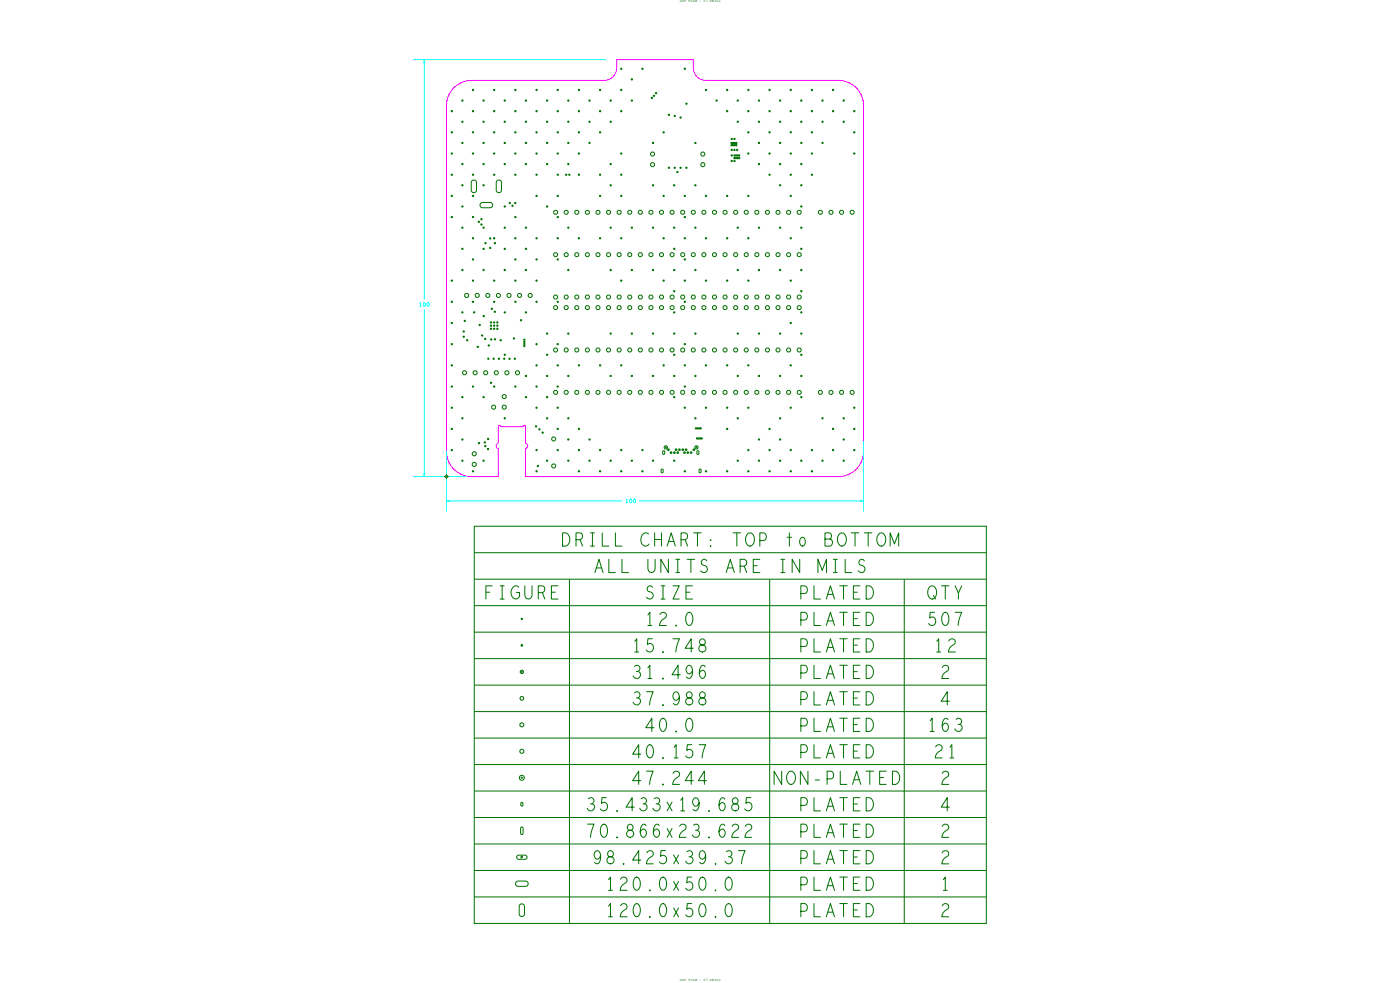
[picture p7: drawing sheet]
<svg xmlns="http://www.w3.org/2000/svg" width="298mm" height="210mm" viewBox="0 0 298 210" stroke-linecap="round" stroke-linejoin="round" font-family="sans-serif">
<defs><g id="words">
<g font-size="2.8" fill="#007100">
<text x="136.5" y="116.4">CHART:</text>
<text x="167.5" y="116.4">to</text>
<text x="154.8" y="122.1">ARE</text>
<text x="103.2" y="127.7">FIGURE</text>
<text x="197.7" y="155.9">163</text>
<text x="124.9" y="172.9">35.433x19.685</text>
<text x="200.5" y="189.8">1</text>
</g>
<g font-size=".8" fill="#262626">
<text x="144.9" y=".5">ART FILM - 07-DRILL</text>
<text x="144.9" y="209.1">ART FILM - 07-DRILL</text>
</g>
</g></defs>
<!-- layer: Board Outline -->
<path d="M96.8 18.7l.5-.5a5.3 5.3 0 0 1 3.2-1.1h28.3a2.67 2.67 0 0 0 2.7-2.6v-1.8h16.3v1.8a2.67 2.67 0 0 0 2.7 2.6h28.2a5.3 5.3 0 0 1 5.4 5.4v73.8a5.3 5.3 0 0 1-5.4 5.3h-66.7v-6l.4-.2 .1-.4-.1-.3-.4-.2v-3.6l-.2-.2-.3 .2h-4.8l-.2-.2-.3 .1v3.7l-.3 .2-.2 .4 .2 .3 .3 .2v6h-5.7a5.3 5.3 0 0 1-5.3-5.3v-73.8a5.3 5.3 0 0 1 1.6-3.8z" fill="none" stroke="#f0f" stroke-width=".21"/>
<g fill="none" stroke="#0ff" stroke-width=".21">
<path d="M88.2 12.7h41zM90.3 13.4h.3zM90.4 12.7l-.1 .7zM90.4 12.7v51.1zM90.4 12.7l.2 .7zM90.4 66v35.6zM95.2 96.2v12.8zM184.1 94v15zM88.2 101.6h11.3zM90.3 100.9l.1 .7zM90.3 100.9h.3zM90.6 100.9l-.2 .7z"/>
<path d="M95.2 106.8h37.5zM95.2 106.8l.7 .1zM95.2 106.8l.7-.1zM95.9 106.7v.2zM136.3 106.8h47.8zM183.4 106.7v.2zM183.4 106.9l.7-.1zM183.4 106.7l.7 .1z"/>
</g>
<!-- layer: Nets -->
<g fill="none" stroke="#007100" stroke-width=".21">
<path d="M100.7 19.1l.1-.1 .2 .2-.2 .1zM100.8 19.2h.1zM100.8 19.1v.1zM105.2 19.1l.1-.1 .2 .2-.2 .1zM105.3 19.2h.1zM105.3 19.1v.1zM109.7 19.1l.2-.1 .1 .2-.1 .1zM109.8 19.2h.1zM109.9 19.1v.1zM114.3 19.1l.1-.1 .1 .2-.1 .1zM114.3 19.2h.1zM114.4 19.1v.1z"/>
<path d="M118.8 19.1l.1-.1 .1 .2-.1 .1zM118.8 19.2h.2zM118.9 19.1v.1zM123.3 19.1l.1-.1 .1 .2-.1 .1zM123.3 19.2h.2zM123.4 19.1v.1zM127.8 19.1l.1-.1 .1 .2-.1 .1zM127.9 19.2h.1zM127.9 19.1v.1zM132.3 14.6l.1-.1 .2 .2-.2 .1zM132.3 19.1l.1-.1 .2 .2-.2 .1zM132.4 14.7h.1z"/>
<path d="M132.4 19.2h.1zM132.4 14.6v.1zM132.4 19.1v.1zM134.6 16.9l.1-.1 .1 .2-.1 .1zM134.6 16.9h.2zM134.7 16.9v.1zM136.8 14.6l.2-.1 .1 .2-.1 .1zM136.9 14.7h.1zM137 14.6v.1zM139.7 19.8l.2-.1 .1 .2-.1 .1zM139.8 19.9h.1zM139.9 19.8v.1z"/>
<path d="M145.9 14.6l.1-.1 .1 .2-.1 .1zM145.9 14.7h.2zM146 14.6v.1zM150.4 19.1l.1-.1 .1 .2-.1 .1zM150.4 19.2h.2zM150.5 19.1v.1zM154.9 19.1l.1-.1 .1 .2-.1 .1zM155 19.2h.1zM155 19.1v.1zM159.4 19.1l.1-.1 .2 .2-.2 .1zM159.5 19.2h.1zM159.5 19.1v.1z"/>
<path d="M163.9 19.1l.2-.1 .1 .2-.1 .1zM164 19.2h.1zM164.1 19.1v.1zM168.4 19.1l.2-.1 .1 .2-.1 .1zM168.5 19.2h.1zM168.6 19.1v.1zM173 19.1l.1-.1 .1 .2-.1 .1zM173 19.2h.2zM173.1 19.1v.1zM177.5 19.1l.1-.1 .1 .2-.1 .1zM177.5 19.2h.2zM177.6 19.1v.1z"/>
<path d="M96.2 23.6h.1l.1 .2h-.1zM96.2 28.1h.1l.1 .2h-.1zM96.2 32.7l.1-.1 .1 .2-.1 .1zM96.2 37.2l.1-.1 .1 .2-.1 .1zM96.2 23.7h.2zM96.2 28.2h.2zM96.2 32.7h.2zM96.2 37.2h.2zM96.3 23.6v.2zM96.3 28.1v.2zM96.3 32.7v.1zM96.3 37.2v.1z"/>
<path d="M98.5 21.4l.1-.1 .1 .2-.1 .1zM98.5 25.9l.1-.1 .1 .2-.1 .1zM98.5 30.4l.1-.1 .1 .2-.1 .1zM98.5 34.9l.1-.1 .1 .2-.1 .1zM98.5 39.4h.1l.1 .2h-.1zM98.5 21.4h.1zM98.5 26h.1zM98.5 30.5h.1zM98.5 35h.1zM98.5 39.5h.1zM98.6 21.4v.1zM98.6 25.9v.1z"/>
<path d="M98.6 30.4v.1zM98.6 34.9v.2zM98.6 39.4v.2zM100.6 38.6l.6-.2 .3 .2 .1 .3v1.6l-.1 .4-.3 .2-.6-.2-.1-.4zM100.7 23.6h.1l.2 .2h-.2zM100.7 28.1h.1l.2 .2h-.2zM100.7 32.7l.1-.1 .2 .2-.2 .1zM100.7 37.2l.1-.1 .2 .2-.2 .1zM100.8 23.7h.1zM100.8 28.2h.1zM100.8 32.7h.1zM100.8 37.2h.1z"/>
<path d="M100.8 23.6v.2zM100.8 28.1v.2zM100.8 32.7v.1zM100.8 37.2v.1zM103 21.4l.1-.1 .1 .2-.1 .1zM103 25.9l.1-.1 .1 .2-.1 .1zM103 30.4l.1-.1 .1 .2-.1 .1zM103 34.9l.1-.1 .1 .2-.1 .1zM103 39.4h.1l.1 .2h-.1zM103 21.4h.2zM103 26h.2zM103 30.5h.2z"/>
<path d="M103 35h.2zM103 39.5h.2zM103.1 21.4v.1zM103.1 25.9v.1zM103.1 30.4v.1zM103.1 34.9v.2zM103.1 39.4v.2zM105.2 23.6h.1l.2 .2h-.2zM105.2 28.1h.1l.2 .2h-.2zM105.2 32.7l.1-.1 .2 .2-.2 .1zM105.2 37.2l.1-.1 .2 .2-.2 .1zM105.3 23.7h.1z"/>
<path d="M105.3 28.2h.1zM105.3 32.7h.1zM105.3 37.2h.1zM105.3 23.6v.2zM105.3 28.1v.2zM105.3 32.7v.1zM105.3 37.2v.1zM105.9 38.6l.6-.2 .3 .2 .1 .3v1.6l-.1 .4-.3 .2-.6-.2-.1-.4zM107.5 21.4l.1-.1 .1 .2-.1 .1zM107.5 25.9l.1-.1 .1 .2-.1 .1zM107.5 30.4l.1-.1 .1 .2-.1 .1zM107.5 34.9l.1-.1 .1 .2-.1 .1z"/>
<path d="M107.5 21.4h.2zM107.5 26h.2zM107.5 30.5h.2zM107.5 35h.2zM107.6 21.4v.1zM107.6 25.9v.1zM107.6 30.4v.1zM107.6 34.9v.2zM109.7 23.6h.2l.1 .2h-.1zM109.7 28.1h.2l.1 .2h-.1zM109.7 32.7l.2-.1 .1 .2-.1 .1zM109.7 37.2l.2-.1 .1 .2-.1 .1z"/>
<path d="M109.8 23.7h.1zM109.8 28.2h.1zM109.8 32.7h.1zM109.8 37.2h.1zM109.9 23.6v.2zM109.9 28.1v.2zM109.9 32.7v.1zM109.9 37.2v.1zM112 21.4l.1-.1 .1 .2-.1 .1zM112 25.9l.1-.1 .1 .2-.1 .1zM112 30.4l.1-.1 .1 .2-.1 .1zM112 34.9l.1-.1 .1 .2-.1 .1z"/>
<path d="M112.1 21.4h.1zM112.1 26h.1zM112.1 30.5h.1zM112.1 35h.1zM112.1 21.4v.1zM112.1 25.9v.1zM112.1 30.4v.1zM112.1 34.9v.2zM114.3 23.6h.1l.1 .2h-.1zM114.3 28.1h.1l.1 .2h-.1zM114.3 32.7l.1-.1 .1 .2-.1 .1zM114.3 37.2l.1-.1 .1 .2-.1 .1z"/>
<path d="M114.3 23.7h.1zM114.3 28.2h.1zM114.3 32.7h.1zM114.3 37.2h.1zM114.4 23.6v.2zM114.4 28.1v.2zM114.4 32.7v.1zM114.4 37.2v.1zM116.5 21.4l.1-.1 .2 .2-.2 .1zM116.5 25.9l.1-.1 .2 .2-.2 .1zM116.5 30.4l.1-.1 .2 .2-.2 .1zM116.5 34.9l.1-.1 .2 .2-.2 .1z"/>
<path d="M116.6 21.4h.1zM116.6 26h.1zM116.6 30.5h.1zM116.6 35h.1zM116.6 21.4v.1zM116.6 25.9v.1zM116.6 30.4v.1zM116.6 34.9v.2zM118.8 23.6h.1l.1 .2h-.1zM118.8 28.1h.1l.1 .2h-.1zM118.8 32.7l.1-.1 .1 .2-.1 .1zM118.8 37.2l.1-.1 .1 .2-.1 .1z"/>
<path d="M118.8 23.7h.2zM118.8 28.2h.2zM118.8 32.7h.2zM118.8 37.2h.2zM118.9 23.6v.2zM118.9 28.1v.2zM118.9 32.7v.1zM118.9 37.2v.1zM120.6 37.2l.1-.1 .1 .2-.1 .1zM120.6 37.2h.2zM120.7 37.2v.1zM121 21.4l.2-.1 .1 .2-.1 .1z"/>
<path d="M121 25.9l.2-.1 .1 .2-.1 .1zM121 30.4l.2-.1 .1 .2-.1 .1zM121 34.9l.2-.1 .1 .2-.1 .1zM121.1 21.4h.1zM121.1 26h.1zM121.1 30.5h.1zM121.1 35h.1zM121.2 21.4v.1zM121.2 25.9v.1zM121.2 30.4v.1zM121.2 34.9v.2zM121.3 37.2l.1-.1 .1 .2-.1 .1z"/>
<path d="M121.3 37.2h.1zM121.4 37.2v.1zM123.3 23.6h.1l.1 .2h-.1zM123.3 28.1h.1l.1 .2h-.1zM123.3 32.7l.1-.1 .1 .2-.1 .1zM123.3 37.2l.1-.1 .1 .2-.1 .1zM123.3 23.7h.2zM123.3 28.2h.2zM123.3 32.7h.2zM123.3 37.2h.2zM123.4 23.6v.2zM123.4 28.1v.2z"/>
<path d="M123.4 32.7v.1zM123.4 37.2v.1zM125.5 21.4l.2-.1 .1 .2-.1 .1zM125.5 25.9l.2-.1 .1 .2-.1 .1zM125.5 30.4l.2-.1 .1 .2-.1 .1zM125.6 21.4h.1zM125.6 26h.1zM125.6 30.5h.1zM125.7 21.4v.1zM125.7 25.9v.1zM125.7 30.4v.1zM127.8 23.6h.1l.1 .2h-.1z"/>
<path d="M127.8 28.1h.1l.1 .2h-.1zM127.8 37.2l.1-.1 .1 .2-.1 .1zM127.9 23.7h.1zM127.9 28.2h.1zM127.9 37.2h.1zM127.9 23.6v.2zM127.9 28.1v.2zM127.9 37.2v.1zM130.1 21.4l.1-.1 .1 .2-.1 .1zM130.1 25.9l.1-.1 .1 .2-.1 .1zM130.1 34.9l.1-.1 .1 .2-.1 .1zM130.1 39.4h.1l.1 .2h-.1z"/>
<path d="M130.1 21.4h.2zM130.1 26h.2zM130.1 35h.2zM130.1 39.5h.2zM130.2 21.4v.1zM130.2 25.9v.1zM130.2 34.9v.2zM130.2 39.4v.2zM132.3 23.6h.1l.2 .2h-.2zM132.3 32.7l.1-.1 .2 .2-.2 .1zM132.3 37.2l.1-.1 .2 .2-.2 .1zM132.4 23.7h.1z"/>
<path d="M132.4 32.7h.1zM132.4 37.2h.1zM132.4 23.6v.2zM132.4 32.7v.1zM132.4 37.2v.1zM134.6 21.4l.1-.1 .1 .2-.1 .1zM134.6 21.4h.2zM134.7 21.4v.1zM138.8 20.8l.2-.1 .1 .2-.1 .1zM138.9 20.9h.1zM139 20.8v.1zM139.1 30.4l.1-.1 .1 .2-.1 .1z"/>
<path d="M139.1 39.4h.1l.1 .2h-.1zM139.1 30.5h.2zM139.1 39.5h.2zM139.2 30.4v.1zM139.2 39.4v.2zM139.3 20.4l.1-.1 .1 .2-.1 .1zM139.3 20.4h.2zM139.4 20.4v.1zM141.4 28.1h.1l.1 .2h-.1zM141.4 28.2h.1zM141.5 28.1v.2zM142.5 24.4l.1-.1 .1 .3h-.1z"/>
<path d="M142.5 35.7l.1-.1 .1 .2-.1 .1zM142.5 24.5h.2zM142.5 35.8h.2zM142.6 24.4v.2zM142.6 35.7v.1zM143.6 39.4h.1l.2 .2h-.2zM143.7 39.5h.1zM143.7 24.6h.1l.2 .2h-.2zM143.7 35.7l.1-.1 .2 .2-.2 .1zM143.7 39.4v.2zM143.8 24.7h.1zM143.8 35.8h.1z"/>
<path d="M143.8 24.6v.2zM143.8 35.7v.1zM144.3 36.6l.1-.1 .1 .2-.1 .1zM144.3 36.7h.2zM144.4 36.6v.1zM145 25l.1-.1 .1 .2-.1 .1zM145 35.7l.1-.1 .1 .2-.1 .1zM145 25h.2zM145 35.8h.2zM145.1 25v.1zM145.1 35.7v.1zM146.2 35.7l.1-.1 .1 .2-.1 .1z"/>
<path d="M146.2 22h.1l.2 .2h-.2zM146.3 35.8h.1zM146.3 22.1h.1zM146.3 35.7v.1zM146.3 22v.2zM148.1 30.4l.1-.1 .2 .2-.2 .1zM148.1 39.4h.1l.2 .2h-.2zM148.2 30.5h.1zM148.2 39.5h.1zM148.2 30.4v.1zM148.2 39.4v.2zM152.6 21.4l.2-.1 .1 .2-.1 .1z"/>
<path d="M152.7 21.4h.1zM152.8 21.4v.1zM154.9 23.6h.1l.1 .2h-.1zM155 23.7h.1zM155 23.6v.2zM155.8 30.9l.2-.1 .1 .2-.1 .1zM155.8 30.4h.2l.1 .2h-.1zM155.9 34.2h.1l.1 .2h-.1zM155.9 33.1l.1-.1 .1 .2-.1 .1zM155.9 31.9l.1-.1 .1 .2-.1 .1zM155.9 29.6l.1-.1 .1 .2-.1 .1zM155.9 30.9h.1z"/>
<path d="M155.9 30.5h.1zM155.9 34.3h.2zM155.9 33.1h.2zM155.9 32h.2zM155.9 29.6h.2zM156 30.9v.1zM156 30.4v.2zM156 34.2v.2zM156 33.1v.1zM156 31.9v.1zM156 29.5v.2zM156.2 30.9l.1-.1 .1 .2-.1 .1z"/>
<path d="M156.2 30.4h.1l.1 .2h-.1zM156.2 30.9h.2zM156.2 30.5h.2zM156.3 30.9v.1zM156.3 30.4v.2zM156.5 33.1l.1-.1 .1 .2-.1 .1zM156.5 33.6h.1l.1 .2h-.1zM156.5 34.2h.1l.1 .2h-.1zM156.5 31.9l.1-.1 .1 .2-.1 .1zM156.5 29.6l.1-.1 .1 .2-.1 .1zM156.5 33.1h.1zM156.5 33.7h.1z"/>
<path d="M156.5 34.3h.1zM156.5 32h.1zM156.5 29.6h.1zM156.5 30.9l.1-.1 .1 .2-.1 .1zM156.5 30.4h.1l.1 .2h-.1zM156.6 30.9h.1zM156.6 30.5h.1zM156.6 33.1v.1zM156.6 33.6v.2zM156.6 34.2v.2zM156.6 31.9v.1zM156.6 29.5v.2z"/>
<path d="M156.6 30.9v.1zM156.6 30.4v.2zM156.8 33.1l.1-.1 .1 .2-.1 .1zM156.8 33.6h.1l.1 .2h-.1zM156.8 33.1h.2zM156.8 33.7h.2zM156.8 30.9l.2-.1 .1 .2-.1 .1zM156.8 30.4h.2l.1 .2h-.1zM156.9 30.9h.1zM156.9 30.5h.1zM156.9 33.1v.1zM156.9 33.6v.2z"/>
<path d="M157 30.9v.1zM157 30.4v.2zM157 31.9l.2-.1 .1 .2-.1 .1zM157.1 32h.1zM157.1 33.1l.1-.1 .2 .2-.2 .1zM157.1 33.6h.1l.2 .2h-.2zM157.2 21.4l.1-.1 .1 .2-.1 .1zM157.2 25.9l.1-.1 .1 .2-.1 .1zM157.2 31.9v.1zM157.2 33.1h.1zM157.2 33.7h.1zM157.2 21.4h.1z"/>
<path d="M157.2 26h.1zM157.2 33.1v.1zM157.2 33.6v.2zM157.3 21.4v.1zM157.3 25.9v.1zM157.5 33.1l.1-.1 .1 .2-.1 .1zM157.5 33.6h.1l.1 .2h-.1zM157.5 33.1h.2zM157.5 33.7h.2zM157.6 33.1v.1zM157.6 33.6v.2zM159.4 23.6h.1l.2 .2h-.2z"/>
<path d="M159.4 28.1h.1l.2 .2h-.2zM159.4 32.7l.1-.1 .2 .2-.2 .1zM159.5 23.7h.1zM159.5 28.2h.1zM159.5 32.7h.1zM159.5 23.6v.2zM159.5 28.1v.2zM159.5 32.7v.1zM161.7 21.4l.1-.1 .1 .2-.1 .1zM161.7 25.9l.1-.1 .1 .2-.1 .1zM161.7 30.4l.1-.1 .1 .2-.1 .1zM161.7 34.9l.1-.1 .1 .2-.1 .1z"/>
<path d="M161.7 21.4h.2zM161.7 26h.2zM161.7 30.5h.2zM161.7 35h.2zM161.8 21.4v.1zM161.8 25.9v.1zM161.8 30.4v.1zM161.8 34.9v.2zM163.9 23.6h.2l.1 .2h-.1zM163.9 28.1h.2l.1 .2h-.1zM163.9 32.7l.2-.1 .1 .2-.1 .1zM163.9 37.2l.2-.1 .1 .2-.1 .1z"/>
<path d="M164 23.7h.1zM164 28.2h.1zM164 32.7h.1zM164 37.2h.1zM164.1 23.6v.2zM164.1 28.1v.2zM164.1 32.7v.1zM164.1 37.2v.1zM166.2 21.4l.1-.1 .1 .2-.1 .1zM166.2 25.9l.1-.1 .1 .2-.1 .1zM166.2 30.4l.1-.1 .1 .2-.1 .1zM166.2 34.9l.1-.1 .1 .2-.1 .1z"/>
<path d="M166.2 39.4h.1l.1 .2h-.1zM166.2 21.4h.2zM166.2 26h.2zM166.2 30.5h.2zM166.2 35h.2zM166.2 39.5h.2zM166.3 21.4v.1zM166.3 25.9v.1zM166.3 30.4v.1zM166.3 34.9v.2zM166.3 39.4v.2zM168.4 23.6h.2l.1 .2h-.1z"/>
<path d="M168.4 28.1h.2l.1 .2h-.1zM168.4 32.7l.2-.1 .1 .2-.1 .1zM168.4 37.2l.2-.1 .1 .2-.1 .1zM168.5 23.7h.1zM168.5 28.2h.1zM168.5 32.7h.1zM168.5 37.2h.1zM168.6 23.6v.2zM168.6 28.1v.2zM168.6 32.7v.1zM168.6 37.2v.1zM170.7 21.4l.1-.1 .1 .2-.1 .1z"/>
<path d="M170.7 25.9l.1-.1 .1 .2-.1 .1zM170.7 30.4l.1-.1 .1 .2-.1 .1zM170.7 34.9l.1-.1 .1 .2-.1 .1zM170.7 39.4h.1l.1 .2h-.1zM170.8 21.4h.1zM170.8 26h.1zM170.8 30.5h.1zM170.8 35h.1zM170.8 39.5h.1zM170.8 21.4v.1zM170.8 25.9v.1zM170.8 30.4v.1z"/>
<path d="M170.8 34.9v.2zM170.8 39.4v.2zM173 23.6h.1l.1 .2h-.1zM173 28.1h.1l.1 .2h-.1zM173 32.7l.1-.1 .1 .2-.1 .1zM173 37.2l.1-.1 .1 .2-.1 .1zM173 23.7h.2zM173 28.2h.2zM173 32.7h.2zM173 37.2h.2zM173.1 23.6v.2zM173.1 28.1v.2z"/>
<path d="M173.1 32.7v.1zM173.1 37.2v.1zM175.2 21.4l.1-.1 .2 .2-.2 .1zM175.2 25.9l.1-.1 .2 .2-.2 .1zM175.2 30.4l.1-.1 .2 .2-.2 .1zM175.3 21.4h.1zM175.3 26h.1zM175.3 30.5h.1zM175.3 21.4v.1zM175.3 25.9v.1zM175.3 30.4v.1zM177.5 23.6h.1l.1 .2h-.1z"/>
<path d="M177.5 23.7h.2zM177.6 23.6v.2zM179.7 21.4l.2-.1 .1 .2-.1 .1zM179.7 25.9l.2-.1 .1 .2-.1 .1zM179.8 21.4h.1zM179.8 26h.1zM179.9 21.4v.1zM179.9 25.9v.1zM182 23.6h.1l.1 .2h-.1zM182 28.1h.1l.1 .2h-.1zM182 32.7l.1-.1 .1 .2-.1 .1zM182 23.7h.2z"/>
<path d="M182 28.2h.2zM182 32.7h.2zM182.1 23.6v.2zM182.1 28.1v.2zM182.1 32.7v.1zM96.2 41.7l.1-.1 .1 .2-.1 .1zM96.2 46.2l.1-.1 .1 .2-.1 .1zM96.2 59.8l.1-.1 .1 .2-.1 .1zM96.2 41.8h.2zM96.2 46.3h.2zM96.2 59.8h.2zM96.3 41.7v.1z"/>
<path d="M96.3 46.2v.1zM96.3 59.8v.1zM98.5 44l.1-.1 .1 .2-.1 .1zM98.5 48.5l.1-.1 .1 .2-.1 .1zM98.5 53l.1-.1 .1 .2-.1 .1zM98.5 57.5l.1-.1 .1 .2-.1 .1zM98.5 44h.1zM98.5 48.5h.1zM98.5 53h.1zM98.5 57.6h.1zM98.6 43.9v.2zM98.6 48.5v.1z"/>
<path d="M98.6 53v.1zM98.6 57.5v.1zM100.7 41.7l.1-.1 .2 .2-.2 .1zM100.7 46.2l.1-.1 .2 .2-.2 .1zM100.7 50.7h.1l.2 .2h-.2zM100.7 55.2h.1l.2 .2h-.2zM100.7 59.8l.1-.1 .2 .2-.2 .1zM100.8 41.8h.1zM100.8 46.3h.1zM100.8 50.8h.1zM100.8 55.3h.1zM100.8 59.8h.1z"/>
<path d="M100.8 41.7v.1zM100.8 46.2v.1zM100.8 50.7v.2zM100.8 55.2v.2zM100.8 59.8v.1zM102 47.2h.1l.1 .2h-.1zM102 47.3h.1zM102.1 47.2v.2zM102.5 46.7l.1-.1 .2 .2-.2 .1zM102.5 47.8l.1-.1 .2 .2-.2 .1zM102.5 43.3l2-.1 .3 .1 .2 .6-.2 .3-.3 .1h-1.6l-.4-.1-.2-.3zM102.6 46.7h.1z"/>
<path d="M102.6 47.9h.1zM102.6 46.7v.1zM102.6 47.8v.1zM103 48.5l.1-.1 .1 .2-.1 .1zM103 53l.1-.1 .1 .2-.1 .1zM103 57.5l.1-.1 .1 .2-.1 .1zM103 48.5h.2zM103 53h.2zM103 57.6h.2zM103.1 48.5v.1zM103.1 53v.1zM103.1 57.5v.1z"/>
<path d="M103.4 51.8l.1-.1 .1 .2-.1 .1zM103.4 51.8h.2zM103.5 51.8v.1zM104.4 50.8l.1-.1 .1 .2-.1 .1zM104.4 52.8l.1-.1 .1 .2-.1 .1zM104.4 50.8h.2zM104.4 52.8h.2zM104.5 50.8v.1zM104.5 52.8v.1zM105.2 50.7h.1l.2 .2h-.2zM105.2 59.8l.1-.1 .2 .2-.2 .1zM105.3 50.8h.1z"/>
<path d="M105.3 59.8h.1zM105.3 50.7v.2zM105.3 59.8v.1zM105.4 51.8l.1-.1 .1 .2-.1 .1zM105.4 51.8h.2zM105.5 51.8v.1zM107.5 44l.1-.1 .1 .2-.1 .1zM107.5 48.5l.1-.1 .1 .2-.1 .1zM107.5 53l.1-.1 .1 .2-.1 .1zM107.5 57.5l.1-.1 .1 .2-.1 .1zM107.5 44h.2zM107.5 48.5h.2z"/>
<path d="M107.5 53h.2zM107.5 57.6h.2zM107.6 43.9v.2zM107.6 48.5v.1zM107.6 53v.1zM107.6 57.5v.1zM108.5 43.2l.2-.1 .1 .2-.1 .1zM108.6 43.3h.1zM108.7 43.2v.1zM109.1 43.8l.2-.1 .1 .2-.1 .1zM109.2 43.9h.1zM109.3 43.8v.1z"/>
<path d="M109.7 43.2l.1-.1 .2 .2-.2 .1zM109.7 46.2l.2-.1 .1 .2-.1 .1zM109.7 50.7h.2l.1 .2h-.1zM109.7 55.2h.2l.1 .2h-.1zM109.7 59.8l.2-.1 .1 .2-.1 .1zM109.8 43.3h.1zM109.8 46.3h.1zM109.8 50.8h.1zM109.8 55.3h.1zM109.8 59.8h.1zM109.8 43.2v.1zM109.9 46.2v.1z"/>
<path d="M109.9 50.7v.2zM109.9 55.2v.2zM109.9 59.8v.1zM112 48.5l.1-.1 .1 .2-.1 .1zM112 53l.1-.1 .1 .2-.1 .1zM112 57.5l.1-.1 .1 .2-.1 .1zM112.1 48.5h.1zM112.1 53h.1zM112.1 57.6h.1zM112.1 48.5v.1zM112.1 53v.1zM112.1 57.5v.1z"/>
<path d="M114.3 41.7l.1-.1 .1 .2-.1 .1zM114.3 50.7h.1l.1 .2h-.1zM114.3 55.2h.1l.1 .2h-.1zM114.3 59.8l.1-.1 .1 .2-.1 .1zM114.3 41.8h.1zM114.3 50.8h.1zM114.3 55.3h.1zM114.3 59.8h.1zM114.4 41.7v.1zM114.4 50.7v.2zM114.4 55.2v.2zM114.4 59.8v.1z"/>
<path d="M116.5 44l.1-.1 .2 .2-.2 .1zM116.6 44h.1zM116.6 43.9v.2zM118.8 41.7l.1-.1 .1 .2-.1 .1zM118.8 46.2l.1-.1 .1 .2-.1 .1zM118.8 50.7h.1l.1 .2h-.1zM118.8 55.2h.1l.1 .2h-.1zM118.8 41.8h.2zM118.8 46.3h.2zM118.8 50.8h.2zM118.8 55.3h.2zM118.9 41.7v.1z"/>
<path d="M118.9 46.2v.1zM118.9 50.7v.2zM118.9 55.2v.2zM121 48.5l.2-.1 .1 .2-.1 .1zM121 57.5l.2-.1 .1 .2-.1 .1zM121.1 48.5h.1zM121.1 57.6h.1zM121.2 48.5v.1zM121.2 57.5v.1zM123.3 50.7h.1l.1 .2h-.1zM123.3 50.8h.2zM123.4 50.7v.2z"/>
<path d="M127.8 41.7l.1-.1 .1 .2-.1 .1zM127.8 50.7h.1l.1 .2h-.1zM127.9 41.8h.1zM127.9 50.8h.1zM127.9 41.7v.1zM127.9 50.7v.2zM130.1 48.5l.1-.1 .1 .2-.1 .1zM130.1 57.5l.1-.1 .1 .2-.1 .1zM130.1 48.5h.2zM130.1 57.6h.2zM130.2 48.5v.1zM130.2 57.5v.1z"/>
<path d="M132.3 41.7l.1-.1 .2 .2-.2 .1zM132.3 50.7h.1l.2 .2h-.2zM132.3 59.8l.1-.1 .2 .2-.2 .1zM132.4 41.8h.1zM132.4 50.8h.1zM132.4 59.8h.1zM132.4 41.7v.1zM132.4 50.7v.2zM132.4 59.8v.1zM134.6 48.5l.1-.1 .1 .2-.1 .1zM134.6 57.5l.1-.1 .1 .2-.1 .1zM134.6 48.5h.2z"/>
<path d="M134.6 57.6h.2zM134.7 48.5v.1zM134.7 57.5v.1zM139.1 48.5l.1-.1 .1 .2-.1 .1zM139.1 57.5l.1-.1 .1 .2-.1 .1zM139.1 48.5h.2zM139.1 57.6h.2zM139.2 48.5v.1zM139.2 57.5v.1zM141.4 41.7l.1-.1 .1 .2-.1 .1zM141.4 50.7h.1l.1 .2h-.1zM141.4 59.8l.1-.1 .1 .2-.1 .1z"/>
<path d="M141.4 41.8h.1zM141.4 50.8h.1zM141.4 59.8h.1zM141.5 41.7v.1zM141.5 50.7v.2zM141.5 59.8v.1zM143.6 48.5l.1-.1 .2 .2-.2 .1zM143.6 53l.1-.1 .2 .2-.2 .1zM143.6 57.5l.1-.1 .2 .2-.2 .1zM143.7 48.5h.1zM143.7 53h.1zM143.7 57.6h.1z"/>
<path d="M143.7 48.5v.1zM143.7 53v.1zM143.7 57.5v.1zM145.9 41.7l.1-.1 .1 .2-.1 .1zM145.9 46.2l.1-.1 .1 .2-.1 .1zM145.9 50.7h.1l.1 .2h-.1zM145.9 55.2h.1l.1 .2h-.1zM145.9 59.8l.1-.1 .1 .2-.1 .1zM145.9 41.8h.2zM145.9 46.3h.2zM145.9 50.8h.2zM145.9 55.3h.2z"/>
<path d="M145.9 59.8h.2zM146 41.7v.1zM146 46.2v.1zM146 50.7v.2zM146 55.2v.2zM146 59.8v.1zM148.1 48.5l.1-.1 .2 .2-.2 .1zM148.1 57.5l.1-.1 .2 .2-.2 .1zM148.2 48.5h.1zM148.2 57.6h.1zM148.2 48.5v.1zM148.2 57.5v.1z"/>
<path d="M150.4 41.7l.1-.1 .1 .2-.1 .1zM150.4 50.7h.1l.1 .2h-.1zM150.4 59.8l.1-.1 .1 .2-.1 .1zM150.4 41.8h.2zM150.4 50.8h.2zM150.4 59.8h.2zM150.5 41.7v.1zM150.5 50.7v.2zM150.5 59.8v.1zM154.9 41.7l.1-.1 .1 .2-.1 .1zM154.9 50.7h.1l.1 .2h-.1zM154.9 59.8l.1-.1 .1 .2-.1 .1z"/>
<path d="M155 41.8h.1zM155 50.8h.1zM155 59.8h.1zM155 41.7v.1zM155 50.7v.2zM155 59.8v.1zM157.2 48.5l.1-.1 .1 .2-.1 .1zM157.2 57.5l.1-.1 .1 .2-.1 .1zM157.2 48.5h.1zM157.2 57.6h.1zM157.3 48.5v.1zM157.3 57.5v.1z"/>
<path d="M159.4 41.7l.1-.1 .2 .2-.2 .1zM159.4 50.7h.1l.2 .2h-.2zM159.4 59.8l.1-.1 .2 .2-.2 .1zM159.5 41.8h.1zM159.5 50.8h.1zM159.5 59.8h.1zM159.5 41.7v.1zM159.5 50.7v.2zM159.5 59.8v.1zM161.7 48.5l.1-.1 .1 .2-.1 .1zM161.7 57.5l.1-.1 .1 .2-.1 .1zM161.7 48.5h.2z"/>
<path d="M161.7 57.6h.2zM161.8 48.5v.1zM161.8 57.5v.1zM166.2 48.5l.1-.1 .1 .2-.1 .1zM166.2 57.5l.1-.1 .1 .2-.1 .1zM166.2 48.5h.2zM166.2 57.6h.2zM166.3 48.5v.1zM166.3 57.5v.1zM168.4 41.7l.2-.1 .1 .2-.1 .1zM168.4 50.7h.2l.1 .2h-.1zM168.4 59.8l.2-.1 .1 .2-.1 .1z"/>
<path d="M168.5 41.8h.1zM168.5 50.8h.1zM168.5 59.8h.1zM168.6 41.7v.1zM168.6 50.7v.2zM168.6 59.8v.1zM170.7 44l.1-.1 .1 .2-.1 .1zM170.7 48.5l.1-.1 .1 .2-.1 .1zM170.7 53l.1-.1 .1 .2-.1 .1zM170.7 57.5l.1-.1 .1 .2-.1 .1zM170.8 44h.1zM170.8 48.5h.1z"/>
<path d="M170.8 53h.1zM170.8 57.6h.1zM170.8 43.9v.2zM170.8 48.5v.1zM170.8 53v.1zM170.8 57.5v.1zM96.2 64.3l.1-.1 .1 .2-.1 .1zM96.2 68.8l.1-.1 .1 .2-.1 .1zM96.2 73.3l.1-.1 .1 .2-.1 .1zM96.2 77.8l.1-.1 .1 .2-.1 .1zM96.2 64.3h.2zM96.2 68.9h.2z"/>
<path d="M96.2 73.4h.2zM96.2 77.9h.2zM96.3 64.3v.1zM96.3 68.8v.1zM96.3 73.3v.1zM96.3 77.8v.2zM98.5 66.5h.1l.1 .2h-.1zM98.5 66.6h.1zM98.6 66.5v.2zM98.7 70.6l.2-.1 .1 .2-.1 .1zM98.7 71.7h.2l.1 .2h-.1zM98.8 70.7h.1z"/>
<path d="M98.8 71.8h.1zM98.9 70.6v.1zM98.9 71.7v.2zM99 68.3h.1l.1 .2h-.1zM99 68.4h.1zM99.1 68.3v.2zM99.5 72.5l.1-.1 .1 .2-.1 .1zM99.5 72.5h.2zM99.6 72.5v.1zM100.7 64.3l.1-.1 .2 .2-.2 .1zM100.8 64.3h.1zM100.8 64.3v.1z"/>
<path d="M101 66.5l.1-.1 .1 .2-.1 .1zM101 66.6h.2zM101.1 66.5v.2zM101.7 73.9l.1-.1 .2 .2-.2 .1zM101.8 73.9h.1zM101.8 73.9v.1zM102.1 69.2l.2-.1 .1 .2-.1 .1zM102.2 69.3h.1zM102.3 69.2v.1zM102.7 71.5l.1-.1 .1 .2-.1 .1zM102.7 71.5h.1zM102.8 71.4v.2z"/>
<path d="M103 67.3h.1l.1 .2h-.1zM103.1 67.4h.1zM103.1 67.3v.2zM103.3 72.2l.1-.1 .2 .2-.2 .1zM103.4 72.3h.1zM103.4 72.2v.1zM104 76.4l.1-.1 .1 .2-.1 .1zM104 76.5h.2zM104.1 73.6l.1-.1 .1 .2-.1 .1zM104.1 76.4v.1zM104.1 73.7h.2zM104.2 73.6v.1z"/>
<path d="M104.5 68.7l.2-.1 .1 .2-.1 .1zM104.5 69.4l.2-.1 .1 .2-.1 .1zM104.5 70h.2l.1 .2h-.1zM104.6 68.7h.1zM104.6 69.4h.1zM104.6 70.1h.1zM104.6 72.3l.1-.1 .1 .2-.1 .1zM104.7 72.4h.1zM104.7 68.7v.1zM104.7 69.3v.2zM104.7 70v.2zM104.7 65.8l.1-.1 .2 .2-.2 .1z"/>
<path d="M104.7 72.3v.1zM104.8 65.8h.1zM104.8 65.8v.1zM105.1 76.4l.1-.1 .2 .2-.2 .1zM105.2 76.5h.1zM105.2 64.3l.1-.1 .2 .2-.2 .1zM105.2 68.7l.1-.1 .2 .2-.2 .1zM105.2 69.4l.1-.1 .2 .2-.2 .1zM105.2 70h.1l.2 .2h-.2zM105.2 76.4v.1zM105.3 64.3h.1zM105.3 68.7h.1z"/>
<path d="M105.3 69.4h.1zM105.3 70.1h.1zM105.3 64.3v.1zM105.3 68.7v.1zM105.3 69.3v.2zM105.3 70v.2zM105.4 66.4l.1-.1 .1 .2-.1 .1zM105.4 72.3l.1-.1 .1 .2-.1 .1zM105.4 66.5h.2zM105.5 72.3h.1zM105.5 66.4v.1zM105.5 72.3v.1z"/>
<path d="M105.9 68.7l.1-.1 .1 .2-.1 .1zM105.9 69.4l.1-.1 .1 .2-.1 .1zM105.9 70h.1l.1 .2h-.1zM106 68.7h.1zM106 69.4h.1zM106 70.1h.1zM106 68.7v.1zM106 69.3v.2zM106 70v.2zM106.2 76.4l.2-.1 .1 .2-.1 .1zM106.3 76.5h.1zM106.4 76.4v.1z"/>
<path d="M106.6 72.5l.1-.1 .2 .2-.2 .1zM106.7 72.5h.1zM106.7 72.5v.1zM107.4 76.4l.1-.1 .1 .2-.1 .1zM107.4 76.5h.2zM107.5 66.5h.1l.1 .2h-.1zM107.5 75.6l.1-.1 .1 .2-.1 .1zM107.5 76.4v.1zM107.5 66.6h.2zM107.5 75.6h.2zM107.6 66.5v.2zM107.6 75.6v.1z"/>
<path d="M108.5 76.4l.1-.1 .1 .2-.1 .1zM108.6 76.5h.1zM108.6 76.4v.1zM109.4 72.1l.2-.1 .1 .2-.1 .1zM109.5 72.1h.1zM109.6 72.1v.1zM109.6 76.4l.1-.1 .2 .2-.2 .1zM109.7 76.5h.1zM109.7 64.3l.2-.1 .1 .2-.1 .1zM109.7 76.4v.1zM109.8 64.3h.1zM109.9 64.3v.1z"/>
<path d="M110.9 68.2l.2-.1 .1 .2-.1 .1zM111 68.3h.1zM111.1 68.2v.1zM111.7 73.7l.1-.1 .1 .2-.1 .1zM111.7 73.3l.1-.1 .1 .2-.1 .1zM111.7 72.8l.1-.1 .1 .2-.1 .1zM111.7 72.3h.1l.1 .2h-.1zM111.7 73.8h.1zM111.7 73.3h.1zM111.7 72.9h.1zM111.7 72.4h.1zM111.8 73.7v.1z"/>
<path d="M111.8 73.2v.2zM111.8 72.8v.1zM111.8 72.3v.2zM112 66.5h.1l.1 .2h-.1zM112.1 66.6h.1zM112.1 66.5v.2zM114.3 64.3l.1-.1 .1 .2-.1 .1zM114.3 73.3l.1-.1 .1 .2-.1 .1zM114.3 77.8l.1-.1 .1 .2-.1 .1zM114.3 64.3h.1zM114.3 73.4h.1zM114.3 77.9h.1z"/>
<path d="M114.4 64.3v.1zM114.4 73.3v.1zM114.4 77.8v.2zM116.5 71h.1l.2 .2h-.2zM116.5 75.6l.1-.1 .2 .2-.2 .1zM116.6 71.1h.1zM116.6 75.6h.1zM116.6 71v.2zM116.6 75.6v.1zM118.8 64.3l.1-.1 .1 .2-.1 .1zM118.8 73.3l.1-.1 .1 .2-.1 .1zM118.8 77.8l.1-.1 .1 .2-.1 .1z"/>
<path d="M118.8 64.3h.2zM118.8 73.4h.2zM118.8 77.9h.2zM118.9 64.3v.1zM118.9 73.3v.1zM118.9 77.8v.2zM121 71h.2l.1 .2h-.1zM121.1 71.1h.1zM121.2 71v.2zM123.3 77.8l.1-.1 .1 .2-.1 .1zM123.3 77.9h.2zM123.4 77.8v.2z"/>
<path d="M127.8 77.8l.1-.1 .1 .2-.1 .1zM127.9 77.9h.1zM127.9 77.8v.2zM130.1 71h.1l.1 .2h-.1zM130.1 71.1h.2zM130.2 71v.2zM132.3 77.8l.1-.1 .2 .2-.2 .1zM132.4 77.9h.1zM132.4 77.8v.2zM134.6 71h.1l.1 .2h-.1zM134.6 71.1h.2zM134.7 71v.2z"/>
<path d="M139.1 71h.1l.1 .2h-.1zM139.1 71.1h.2zM139.2 71v.2zM141.4 77.8l.1-.1 .1 .2-.1 .1zM141.4 77.9h.1zM141.5 77.8v.2zM143.6 62l.1-.1 .2 .2-.2 .1zM143.6 66.5h.1l.2 .2h-.2zM143.6 71h.1l.2 .2h-.2zM143.6 75.6l.1-.1 .2 .2-.2 .1zM143.7 62.1h.1zM143.7 66.6h.1z"/>
<path d="M143.7 71.1h.1zM143.7 75.6h.1zM143.7 62v.1zM143.7 66.5v.2zM143.7 71v.2zM143.7 75.6v.1zM145.9 64.3l.1-.1 .1 .2-.1 .1zM145.9 73.3l.1-.1 .1 .2-.1 .1zM145.9 77.8l.1-.1 .1 .2-.1 .1zM145.9 64.3h.2zM145.9 73.4h.2zM145.9 77.9h.2z"/>
<path d="M146 64.3v.1zM146 73.3v.1zM146 77.8v.2zM148.1 71h.1l.2 .2h-.2zM148.2 71.1h.1zM148.2 71v.2zM150.4 77.8l.1-.1 .1 .2-.1 .1zM150.4 77.9h.2zM150.5 77.8v.2zM154.9 77.8l.1-.1 .1 .2-.1 .1zM155 77.9h.1zM155 77.8v.2z"/>
<path d="M157.2 71h.1l.1 .2h-.1zM157.2 71.1h.1zM157.3 71v.2zM159.4 77.8l.1-.1 .2 .2-.2 .1zM159.5 77.9h.1zM159.5 77.8v.2zM161.7 71h.1l.1 .2h-.1zM161.7 71.1h.2zM161.8 71v.2zM166.2 71h.1l.1 .2h-.1zM166.2 71.1h.2zM166.3 71v.2z"/>
<path d="M168.4 68.8l.2-.1 .1 .2-.1 .1zM168.4 77.8l.2-.1 .1 .2-.1 .1zM168.5 68.9h.1zM168.5 77.9h.1zM168.6 68.8v.1zM168.6 77.8v.2zM170.7 62l.1-.1 .1 .2-.1 .1zM170.7 66.5h.1l.1 .2h-.1zM170.7 71h.1l.1 .2h-.1zM170.7 75.6l.1-.1 .1 .2-.1 .1zM170.8 62.1h.1zM170.8 66.6h.1z"/>
<path d="M170.8 71.1h.1zM170.8 75.6h.1zM170.8 62v.1zM170.8 66.5v.2zM170.8 71v.2zM170.8 75.6v.1zM96.2 82.3h.1l.1 .2h-.1zM96.2 86.8h.1l.1 .2-.1 .1zM96.2 91.4l.1-.1 .1 .2-.1 .1zM96.2 95.9l.1-.1 .1 .2-.1 .1zM96.2 82.4h.2zM96.2 86.9h.2z"/>
<path d="M96.2 91.4h.2zM96.2 95.9h.2zM96.3 82.3v.2zM96.3 86.8v.2zM96.3 91.4v.1zM96.3 95.9v.1zM98.5 84.6l.1-.1 .1 .2-.1 .1zM98.5 89.1l.1-.1 .1 .2-.1 .1zM98.5 93.6h.1l.1 .2h-.1zM98.5 98.1h.1l.1 .2h-.1zM98.5 84.7h.1zM98.5 89.2h.1z"/>
<path d="M98.5 93.7h.1zM98.5 98.2h.1zM98.6 84.6v.1zM98.6 89.1v.1zM98.6 93.6v.2zM98.6 98.1v.2zM100.7 82.3h.1l.2 .2h-.2zM100.8 82.4h.1zM100.8 82.3v.2zM102 94.4l.1-.1 .1 .2-.1 .1zM102 94.5h.2zM102.1 94.4v.1z"/>
<path d="M103 84.6l.1-.1 .1 .2-.1 .1zM103 98.1h.1l.1 .2h-.1zM103 84.7h.2zM103 98.2h.2zM103.1 84.6v.1zM103.1 98.1v.2zM103.2 94.2h.2l.1 .2h-.1zM103.3 94.3h.1zM103.3 95h.2l.1 .2h-.1zM103.4 94.2v.2zM103.4 95.1h.1zM103.5 95v.2z"/>
<path d="M103.9 95.7l.1-.1 .2 .2-.2 .1zM103.9 93.5l.2-.1 .1 .2-.1 .1zM104 95.7h.1zM104 93.6h.1zM104 95.7v.1zM104.1 93.5v.1zM104.6 81.5h.1l.1 .2h-.1zM104.6 81.6h.2zM104.7 81.5v.2zM105.2 82.3h.1l.2 .2h-.2zM105.3 82.4h.1zM105.3 82.3v.2z"/>
<path d="M107.5 89.1l.1-.1 .1 .2-.1 .1zM107.5 89.2h.2zM107.6 89.1v.1zM109.7 82.3h.2l.1 .2h-.1zM109.8 82.4h.1zM109.9 82.3v.2zM112 80.1l.1-.1 .1 .2-.1 .1zM112 84.6l.1-.1 .1 .2-.1 .1zM112.1 80.1h.1zM112.1 84.7h.1zM112.1 80.1v.1zM112.1 84.6v.1z"/>
<path d="M114.1 90.8h.2l.1 .2h-.1zM114.2 90.9h.1zM114.3 82.3h.1l.1 .2h-.1zM114.3 86.8h.1l.1 .2-.1 .1zM114.3 95.9l.1-.1 .1 .2-.1 .1zM114.3 90.8v.2zM114.3 82.4h.1zM114.3 86.9h.1zM114.3 95.9h.1zM114.4 82.3v.2zM114.4 86.8v.2zM114.4 95.9v.1z"/>
<path d="M114.6 99.3l.1-.1 .1 .2-.1 .1zM114.6 99.3h.1zM114.7 99.3v.1zM114.9 91.5l.1-.1 .1 .2-.1 .1zM114.9 91.5h.2zM115 91.5v.1zM115.6 92.2l.1-.1 .1 .2-.1 .1zM115.6 92.2h.2zM115.7 92.2v.1zM116.5 80.1l.1-.1 .2 .2-.2 .1zM116.5 84.6l.1-.1 .2 .2-.2 .1zM116.5 89.1l.1-.1 .2 .2-.2 .1z"/>
<path d="M116.5 98.1h.1l.2 .2h-.2zM116.6 80.1h.1zM116.6 84.7h.1zM116.6 89.2h.1zM116.6 98.2h.1zM116.6 80.1v.1zM116.6 84.6v.1zM116.6 89.1v.1zM116.6 98.1v.2zM118.8 82.3h.1l.1 .2h-.1zM118.8 86.8h.1l.1 .2-.1 .1zM118.8 91.4l.1-.1 .1 .2-.1 .1z"/>
<path d="M118.8 95.9l.1-.1 .1 .2-.1 .1zM118.8 82.4h.2zM118.8 86.9h.2zM118.8 91.4h.2zM118.8 95.9h.2zM118.9 82.3v.2zM118.9 86.8v.2zM118.9 91.4v.1zM118.9 95.9v.1zM121 80.1l.2-.1 .1 .2-.1 .1zM121 89.1l.2-.1 .1 .2-.1 .1zM121 93.6h.2l.1 .2h-.1z"/>
<path d="M121 98.1h.2l.1 .2h-.1zM121.1 80.1h.1zM121.1 89.2h.1zM121.1 93.7h.1zM121.1 98.2h.1zM121.2 80.1v.1zM121.2 89.1v.1zM121.2 93.6v.2zM121.2 98.1v.2zM123.3 91.4l.1-.1 .1 .2-.1 .1zM123.3 95.9l.1-.1 .1 .2-.1 .1zM123.3 91.4h.2z"/>
<path d="M123.3 95.9h.2zM123.4 91.4v.1zM123.4 95.9v.1zM125.5 93.6h.2l.1 .2h-.1zM125.5 98.1h.2l.1 .2h-.1zM125.6 93.7h.1zM125.6 98.2h.1zM125.7 93.6v.2zM125.7 98.1v.2zM127.8 95.9l.1-.1 .1 .2-.1 .1zM127.9 95.9h.1zM127.9 95.9v.1z"/>
<path d="M130.1 80.1l.1-.1 .1 .2-.1 .1zM130.1 98.1h.1l.1 .2h-.1zM130.1 80.1h.2zM130.1 98.2h.2zM130.2 80.1v.1zM130.2 98.1v.2zM132.3 95.9l.1-.1 .2 .2-.2 .1zM132.4 95.9h.1zM132.4 95.9v.1zM134.6 80.1l.1-.1 .1 .2-.1 .1zM134.6 98.1h.1l.1 .2h-.1zM134.6 80.1h.2z"/>
<path d="M134.6 98.2h.2zM134.7 80.1v.1zM134.7 98.1v.2zM136.8 95.9l.2-.1 .1 .2-.1 .1zM136.9 95.9h.1zM137 95.9v.1zM139.1 80.1l.1-.1 .1 .2-.1 .1zM139.1 98.1h.1l.1 .2h-.1zM139.1 80.1h.2zM139.1 98.2h.2zM139.2 80.1v.1zM139.2 98.1v.2z"/>
<path d="M141.3 96.1h.3l.1 .2v.4l-.2 .2-.2-.2zM141.7 95.1l.2-.1 .3 .1v.5l-.3 .1-.2-.1zM141.8 95.4h.3zM141.9 95.2v.4zM142.3 95.8l.2-.1 .1 .3h-.1zM142.4 95.9h.2zM142.5 95.8v.2zM142.9 96.4l.2-.1 .1 .3-.1 .1zM143 96.5h.2zM143.1 96.4v.2zM143.6 80.1l.1-.1 .2 .2-.2 .1zM143.6 84.6l.1-.1 .2 .2-.2 .1z"/>
<path d="M143.6 98.1h.1l.2 .2h-.2zM143.6 96.4l.2-.1 .1 .3-.1 .1zM143.7 80.1h.1zM143.7 84.7h.1zM143.7 98.2h.1zM143.7 96.5h.2zM143.7 80.1v.1zM143.7 84.6v.1zM143.7 98.1v.2zM143.8 96.4v.2zM144 95.8l.1-.1 .2 .3h-.2zM144 95.9h.2z"/>
<path d="M144.1 95.8v.2zM144.3 96.4l.2-.1 .1 .3-.1 .1zM144.4 96.5h.2zM144.5 96.4v.2zM144.7 95.8l.1-.1 .2 .3h-.2zM144.8 95.9h.1zM144.8 95.8v.2zM145.4 95.8l.2-.1 .1 .3h-.1zM145.5 95.9h.1zM145.6 95.8v.2zM145.8 96.4l.1-.1 .2 .3-.2 .1zM145.8 96.5h.2z"/>
<path d="M145.9 82.3h.1l.1 .2h-.1zM145.9 86.8h.1l.1 .2-.1 .1zM145.9 96.4v.2zM145.9 82.4h.2zM145.9 86.9h.2zM146 82.3v.2zM146 86.8v.2zM146.1 95.8l.2-.1 .1 .3h-.1zM146.2 95.9h.2zM146.3 95.8v.2zM146.5 96.4l.1-.1 .2 .3-.2 .1zM146.5 96.5h.2z"/>
<path d="M146.6 96.4v.2zM147.2 96.4l.1-.1 .2 .3-.2 .1zM147.2 96.5h.2zM147.3 96.4v.2zM147.8 95.8l.1-.1 .2 .3h-.2zM147.8 95.9h.2zM147.9 95.8v.2zM148.1 80.1l.1-.1 .2 .2-.2 .1zM148.1 89.1l.1-.1 .2 .2-.2 .1zM148.2 80.1h.1zM148.2 89.2h.1zM148.2 95.1l.3-.1 .2 .1v.5l-.2 .1-.3-.1z"/>
<path d="M148.2 91.3l.2-.1 .1 .2-.1 .1zM148.2 80.1v.1zM148.2 89.1v.1zM148.3 95.4h.3zM148.3 91.3h.1zM148.4 91.3v.1zM148.5 93.4l.1-.1 .1 .2-.1 .1zM148.5 95.2v.4zM148.5 93.5h.2zM148.6 91.3l.1-.1 .1 .2-.1 .1zM148.6 93.4v.1zM148.6 96.1h.3l.1 .2v.4l-.2 .2-.2-.2z"/>
<path d="M148.6 91.3h.2zM148.7 91.3v.1zM148.8 93.4l.1-.1 .1 .2-.1 .1zM148.9 93.5h.1zM148.9 91.3l.1-.1 .2 .2-.2 .1zM148.9 93.4v.1zM149 91.3h.1zM149 91.3v.1zM149.1 93.4l.2-.1 .1 .2-.1 .1zM149.2 93.5h.1zM149.3 91.3l.1-.1 .1 .2-.1 .1zM149.3 93.4v.1z"/>
<path d="M149.3 91.3h.1zM149.4 91.3v.1zM149.5 93.4l.1-.1 .1 .2-.1 .1zM149.5 93.5h.2zM149.6 93.4v.1zM150.4 86.8h.1l.1 .2-.1 .1zM150.4 86.9h.2zM150.5 86.8v.2zM154.9 86.8h.1l.1 .2-.1 .1zM154.9 91.4l.1-.1 .1 .2-.1 .1zM155 86.9h.1zM155 91.4h.1z"/>
<path d="M155 86.8v.2zM155 91.4v.1zM157.2 80.1l.1-.1 .1 .2-.1 .1zM157.2 89.1l.1-.1 .1 .2-.1 .1zM157.2 98.1h.1l.1 .2h-.1zM157.2 80.1h.1zM157.2 89.2h.1zM157.2 98.2h.1zM157.3 80.1v.1zM157.3 89.1v.1zM157.3 98.1v.2zM159.4 86.8h.1l.2 .2-.2 .1z"/>
<path d="M159.4 95.9l.1-.1 .2 .2-.2 .1zM159.5 86.9h.1zM159.5 95.9h.1zM159.5 86.8v.2zM159.5 95.9v.1zM161.7 80.1l.1-.1 .1 .2-.1 .1zM161.7 93.6h.1l.1 .2h-.1zM161.7 98.1h.1l.1 .2h-.1zM161.7 80.1h.2zM161.7 93.7h.2zM161.7 98.2h.2zM161.8 80.1v.1z"/>
<path d="M161.8 93.6v.2zM161.8 98.1v.2zM163.9 91.4l.2-.1 .1 .2-.1 .1zM163.9 95.9l.2-.1 .1 .2-.1 .1zM164 91.4h.1zM164 95.9h.1zM164.1 91.4v.1zM164.1 95.9v.1zM166.2 80.1l.1-.1 .1 .2-.1 .1zM166.2 89.1l.1-.1 .1 .2-.1 .1zM166.2 93.6h.1l.1 .2h-.1zM166.2 98.1h.1l.1 .2h-.1z"/>
<path d="M166.2 80.1h.2zM166.2 89.2h.2zM166.2 93.7h.2zM166.2 98.2h.2zM166.3 80.1v.1zM166.3 89.1v.1zM166.3 93.6v.2zM166.3 98.1v.2zM168.4 86.8h.2l.1 .2-.1 .1zM168.4 95.9l.2-.1 .1 .2-.1 .1zM168.5 86.9h.1zM168.5 95.9h.1z"/>
<path d="M168.6 86.8v.2zM168.6 95.9v.1zM170.7 80.1l.1-.1 .1 .2-.1 .1zM170.7 84.6l.1-.1 .1 .2-.1 .1zM170.7 98.1h.1l.1 .2h-.1zM170.8 80.1h.1zM170.8 84.7h.1zM170.8 98.2h.1zM170.8 80.1v.1zM170.8 84.6v.1zM170.8 98.1v.2zM173 95.9l.1-.1 .1 .2-.1 .1z"/>
<path d="M173 95.9h.2zM173.1 95.9v.1zM175.2 89.1l.1-.1 .2 .2-.2 .1zM175.2 98.1h.1l.2 .2h-.2zM175.3 89.2h.1zM175.3 98.2h.1zM175.3 89.1v.1zM175.3 98.1v.2zM177.5 91.4l.1-.1 .1 .2-.1 .1zM177.5 95.9l.1-.1 .1 .2-.1 .1zM177.5 91.4h.2zM177.5 95.9h.2z"/>
<path d="M177.6 91.4v.1zM177.6 95.9v.1zM179.7 89.1l.2-.1 .1 .2-.1 .1zM179.7 93.6h.2l.1 .2h-.1zM179.7 98.1h.2l.1 .2h-.1zM179.8 89.2h.1zM179.8 93.7h.1zM179.8 98.2h.1zM179.9 89.1v.1zM179.9 93.6v.2zM179.9 98.1v.2zM182 86.8h.1l.1 .2-.1 .1z"/>
<path d="M182 91.4l.1-.1 .1 .2-.1 .1zM182 95.9l.1-.1 .1 .2-.1 .1zM182 86.9h.2zM182 91.4h.2zM182 95.9h.2zM182.1 86.8v.2zM182.1 91.4v.1zM182.1 95.9v.1zM100.7 100.4l.1-.1 .2 .2-.2 .1zM100.8 100.5h.1zM100.8 100.4v.1zM114.3 100.4l.1-.1 .1 .2-.1 .1z"/>
<path d="M114.3 100.5h.1zM114.4 100.4v.1zM123.3 100.4l.1-.1 .1 .2-.1 .1zM123.3 100.5h.2zM123.4 100.4v.1zM127.8 100.4l.1-.1 .1 .2-.1 .1zM127.9 100.5h.1zM127.9 100.4v.1zM132.3 100.4l.1-.1 .2 .2-.2 .1zM132.4 100.5h.1zM132.4 100.4v.1zM136.8 100.4l.2-.1 .1 .2-.1 .1z"/>
<path d="M136.9 100.5h.1zM137 100.4v.1zM141 100h.3l.1 .2v.4l-.2 .2-.3-.2zM145.9 100.4l.1-.1 .1 .2-.1 .1zM145.9 100.5h.2zM146 100.4v.1zM149.1 100h.3l.1 .2v.4l-.3 .2-.2-.2zM150.4 100.4l.1-.1 .1 .2-.1 .1zM150.4 100.5h.2zM150.5 100.4v.1zM154.9 100.4l.1-.1 .1 .2-.1 .1zM155 100.5h.1z"/>
<path d="M155 100.4v.1zM159.4 100.4l.1-.1 .2 .2-.2 .1zM159.5 100.5h.1zM159.5 100.4v.1zM163.9 100.4l.2-.1 .1 .2-.1 .1zM164 100.5h.1zM164.1 100.4v.1zM168.4 100.4l.2-.1 .1 .2-.1 .1zM168.5 100.5h.1zM168.6 100.4v.1zM173 100.4l.1-.1 .1 .2-.1 .1zM173 100.5h.2z"/>
<path d="M173.1 100.4v.1z"/>
<circle cx="139.1" cy="32.8" r=".45"/>
<circle cx="139.1" cy="35.1" r=".45"/>
<circle cx="149.8" cy="32.8" r=".45"/>
<circle cx="149.8" cy="35.1" r=".45"/>
<circle cx="118.4" cy="45.3" r=".45"/>
<circle cx="118.4" cy="54.3" r=".45"/>
<circle cx="120.7" cy="54.3" r=".45"/>
<circle cx="120.7" cy="45.3" r=".45"/>
<circle cx="123" cy="54.3" r=".45"/>
<circle cx="123" cy="45.3" r=".45"/>
<circle cx="125.2" cy="54.3" r=".45"/>
<circle cx="125.2" cy="45.3" r=".45"/>
<circle cx="127.5" cy="54.3" r=".45"/>
<circle cx="127.5" cy="45.3" r=".45"/>
<circle cx="129.7" cy="54.3" r=".45"/>
<circle cx="129.7" cy="45.3" r=".45"/>
<circle cx="132" cy="54.3" r=".45"/>
<circle cx="132" cy="45.3" r=".45"/>
<circle cx="134.2" cy="45.3" r=".45"/>
<circle cx="134.2" cy="54.3" r=".45"/>
<circle cx="136.5" cy="45.3" r=".45"/>
<circle cx="136.5" cy="54.3" r=".45"/>
<circle cx="138.8" cy="45.3" r=".45"/>
<circle cx="138.8" cy="54.3" r=".45"/>
<circle cx="141" cy="45.3" r=".45"/>
<circle cx="141" cy="54.3" r=".45"/>
<circle cx="143.3" cy="54.3" r=".45"/>
<circle cx="143.3" cy="45.3" r=".45"/>
<circle cx="145.5" cy="54.3" r=".45"/>
<circle cx="145.5" cy="45.3" r=".45"/>
<circle cx="147.8" cy="45.3" r=".45"/>
<circle cx="147.8" cy="54.3" r=".45"/>
<circle cx="150.1" cy="54.3" r=".45"/>
<circle cx="150.1" cy="45.3" r=".45"/>
<circle cx="152.3" cy="45.3" r=".45"/>
<circle cx="152.3" cy="54.3" r=".45"/>
<circle cx="154.6" cy="45.3" r=".45"/>
<circle cx="154.6" cy="54.3" r=".45"/>
<circle cx="156.8" cy="45.3" r=".45"/>
<circle cx="156.8" cy="54.3" r=".45"/>
<circle cx="159.1" cy="54.3" r=".45"/>
<circle cx="159.1" cy="45.3" r=".45"/>
<circle cx="161.3" cy="54.3" r=".45"/>
<circle cx="161.3" cy="45.3" r=".45"/>
<circle cx="163.6" cy="54.3" r=".45"/>
<circle cx="163.6" cy="45.3" r=".45"/>
<circle cx="165.9" cy="45.3" r=".45"/>
<circle cx="165.9" cy="54.3" r=".45"/>
<circle cx="168.1" cy="45.3" r=".45"/>
<circle cx="168.1" cy="54.3" r=".45"/>
<circle cx="170.4" cy="45.3" r=".45"/>
<circle cx="170.4" cy="54.3" r=".45"/>
<circle cx="174.9" cy="45.3" r=".45"/>
<circle cx="177.1" cy="45.3" r=".45"/>
<circle cx="179.4" cy="45.3" r=".45"/>
<circle cx="181.7" cy="45.3" r=".45"/>
<circle cx="99" cy="79.5" r=".45"/>
<circle cx="99.5" cy="63" r=".45"/>
<circle cx="101.3" cy="79.5" r=".45"/>
<circle cx="101.7" cy="63" r=".45"/>
<circle cx="103.5" cy="79.5" r=".45"/>
<circle cx="104" cy="63" r=".45"/>
<circle cx="105.8" cy="79.5" r=".45"/>
<circle cx="106.3" cy="63" r=".45"/>
<circle cx="108.1" cy="79.5" r=".45"/>
<circle cx="108.5" cy="63" r=".45"/>
<circle cx="110.3" cy="79.5" r=".45"/>
<circle cx="110.8" cy="63" r=".45"/>
<circle cx="113" cy="63" r=".45"/>
<circle cx="118.4" cy="74.6" r=".45"/>
<circle cx="118.4" cy="65.6" r=".45"/>
<circle cx="118.4" cy="63.3" r=".45"/>
<circle cx="120.7" cy="65.6" r=".45"/>
<circle cx="120.7" cy="74.6" r=".45"/>
<circle cx="120.7" cy="63.3" r=".45"/>
<circle cx="123" cy="65.6" r=".45"/>
<circle cx="123" cy="74.6" r=".45"/>
<circle cx="123" cy="63.3" r=".45"/>
<circle cx="125.2" cy="65.6" r=".45"/>
<circle cx="125.2" cy="63.3" r=".45"/>
<circle cx="125.2" cy="74.6" r=".45"/>
<circle cx="127.5" cy="65.6" r=".45"/>
<circle cx="127.5" cy="74.6" r=".45"/>
<circle cx="127.5" cy="63.3" r=".45"/>
<circle cx="129.7" cy="74.6" r=".45"/>
<circle cx="129.7" cy="65.6" r=".45"/>
<circle cx="129.7" cy="63.3" r=".45"/>
<circle cx="132" cy="65.6" r=".45"/>
<circle cx="132" cy="74.6" r=".45"/>
<circle cx="132" cy="63.3" r=".45"/>
<circle cx="134.2" cy="65.6" r=".45"/>
<circle cx="134.2" cy="63.3" r=".45"/>
<circle cx="134.2" cy="74.6" r=".45"/>
<circle cx="136.5" cy="65.6" r=".45"/>
<circle cx="136.5" cy="74.6" r=".45"/>
<circle cx="136.5" cy="63.3" r=".45"/>
<circle cx="138.8" cy="74.6" r=".45"/>
<circle cx="138.8" cy="65.6" r=".45"/>
<circle cx="138.8" cy="63.3" r=".45"/>
<circle cx="141" cy="63.3" r=".45"/>
<circle cx="141" cy="65.6" r=".45"/>
<circle cx="141" cy="74.6" r=".45"/>
<circle cx="143.3" cy="74.6" r=".45"/>
<circle cx="143.3" cy="65.6" r=".45"/>
<circle cx="143.3" cy="63.3" r=".45"/>
<circle cx="145.5" cy="65.6" r=".45"/>
<circle cx="145.5" cy="74.6" r=".45"/>
<circle cx="145.5" cy="63.3" r=".45"/>
<circle cx="147.8" cy="74.6" r=".45"/>
<circle cx="147.8" cy="65.6" r=".45"/>
<circle cx="147.8" cy="63.3" r=".45"/>
<circle cx="150.1" cy="65.6" r=".45"/>
<circle cx="150.1" cy="74.6" r=".45"/>
<circle cx="150.1" cy="63.3" r=".45"/>
<circle cx="152.3" cy="65.6" r=".45"/>
<circle cx="152.3" cy="63.3" r=".45"/>
<circle cx="152.3" cy="74.6" r=".45"/>
<circle cx="154.6" cy="63.3" r=".45"/>
<circle cx="154.6" cy="65.6" r=".45"/>
<circle cx="154.6" cy="74.6" r=".45"/>
<circle cx="156.8" cy="65.6" r=".45"/>
<circle cx="156.8" cy="74.6" r=".45"/>
<circle cx="156.8" cy="63.3" r=".45"/>
<circle cx="159.1" cy="74.6" r=".45"/>
<circle cx="159.1" cy="63.3" r=".45"/>
<circle cx="159.1" cy="65.6" r=".45"/>
<circle cx="161.3" cy="63.3" r=".45"/>
<circle cx="161.3" cy="74.6" r=".45"/>
<circle cx="161.3" cy="65.6" r=".45"/>
<circle cx="163.6" cy="74.6" r=".45"/>
<circle cx="163.6" cy="63.3" r=".45"/>
<circle cx="163.6" cy="65.6" r=".45"/>
<circle cx="165.9" cy="74.6" r=".45"/>
<circle cx="165.9" cy="65.6" r=".45"/>
<circle cx="165.9" cy="63.3" r=".45"/>
<circle cx="168.1" cy="65.6" r=".45"/>
<circle cx="168.1" cy="74.6" r=".45"/>
<circle cx="168.1" cy="63.3" r=".45"/>
<circle cx="170.4" cy="74.6" r=".45"/>
<circle cx="170.4" cy="65.6" r=".45"/>
<circle cx="170.4" cy="63.3" r=".45"/>
<circle cx="101.1" cy="96.7" r=".45"/>
<circle cx="101.1" cy="99" r=".45"/>
<circle cx="105.2" cy="86.8" r=".45"/>
<circle cx="107.5" cy="84.5" r=".45"/>
<circle cx="107.5" cy="86.8" r=".45"/>
<circle cx="118" cy="99.3" r=".45"/>
<circle cx="118" cy="93.6" r=".45"/>
<circle cx="118.4" cy="83.6" r=".45"/>
<circle cx="120.7" cy="83.6" r=".45"/>
<circle cx="123" cy="83.6" r=".45"/>
<circle cx="125.2" cy="83.6" r=".45"/>
<circle cx="127.5" cy="83.6" r=".45"/>
<circle cx="129.7" cy="83.6" r=".45"/>
<circle cx="132" cy="83.6" r=".45"/>
<circle cx="134.2" cy="83.6" r=".45"/>
<circle cx="136.5" cy="83.6" r=".45"/>
<circle cx="138.8" cy="83.6" r=".45"/>
<circle cx="141" cy="83.6" r=".45"/>
<circle cx="143.3" cy="83.6" r=".45"/>
<circle cx="145.5" cy="83.6" r=".45"/>
<circle cx="147.8" cy="83.6" r=".45"/>
<circle cx="150.1" cy="83.6" r=".45"/>
<circle cx="152.3" cy="83.6" r=".45"/>
<circle cx="154.6" cy="83.6" r=".45"/>
<circle cx="156.8" cy="83.6" r=".45"/>
<circle cx="159.1" cy="83.6" r=".45"/>
<circle cx="161.3" cy="83.6" r=".45"/>
<circle cx="163.6" cy="83.6" r=".45"/>
<circle cx="165.9" cy="83.6" r=".45"/>
<circle cx="168.1" cy="83.6" r=".45"/>
<circle cx="170.4" cy="83.6" r=".45"/>
<circle cx="174.9" cy="83.6" r=".45"/>
<circle cx="177.1" cy="83.6" r=".45"/>
<circle cx="179.4" cy="83.6" r=".45"/>
<circle cx="181.7" cy="83.6" r=".45"/>
</g>
<!-- layer: Text -->
<g fill="none" stroke="#007100" stroke-width=".21">
<path d="M119.9 113.6a1.47 1.47 0 0 1 1.6 1.1 1.47 1.47 0 0 1-.9 1.7h-.7zM122.8 115h.9a.77 .77 0 0 0 .5-.7 .77 .77 0 0 0-.5-.7h-.9v2.8M123.7 115l.5 1.4M125.9 113.6h.8M125.9 116.4h.8M126.3 113.6v2.8M128.4 113.6v2.8h1.4M129.8 119.2v2.9h1.4M131.2 113.6v2.8h1.4M132.6 119.2v2.9h1.4M138.1 119.2v2.1a.77 .77 0 0 0 .8 .8 .77 .77 0 0 0 .8-.8v-2.1M138.3 113.8a.98 .98 0 0 0-1.2-.1 .98 .98 0 0 0-.5 1 1.1 1.1 0 0 0 .3 1.3 1.1 1.1 0 0 0 1.3 .2l.2-.2"/>
<path d="M139.6 113.6v2.8M141 113.6v2.8M142.2 116.4l.9-2.8 .9 2.8M142.5 119.2v2.9l-1.6-2.9v2.9M144.1 119.2h.8M144.5 119.2v2.9M145.2 115h.9a.77 .77 0 0 0 .5-.7 .77 .77 0 0 0-.5-.7h-.9v2.8M146.5 119.2h1.6M147.3 119.2v2.9M147.9 113.6h1.6M148.7 113.6v2.8M150.7 119.6a.64 .64 0 0 0-1-.2 .64 .64 0 0 0 .1 1.1 .81 .81 0 0 1 1 1 .81 .81 0 0 1-1.5 .2"/>
<path d="M156.3 113.6h1.6M157.1 113.6v2.8M159.4 113.8a.83 .83 0 0 1 .9-.1 .83 .83 0 0 1 .5 .7v.8a.96 .96 0 0 1-.4 1 .96 .96 0 0 1-1 0l-.5-1 .1-.8zM162 115.2h.8a.88 .88 0 0 0 .6-.8 .88 .88 0 0 0-.6-.8h-.8v2.8M162 119.2h-1.4v2.9h1.4M166.5 119.2h.8M166.9 119.2v2.9M168.3 113.6v2.8M170.5 119.2v2.9l-1.6-2.9v2.9M175.9 114.9h1.1a.82 .82 0 0 1 .5 .7 .82 .82 0 0 1-.5 .8h-1.1v-2.8h.9a.76 .76 0 0 1 .2 1.3M177.7 119.2h.8M178.1 119.2v2.9"/>
<path d="M178.9 113.8a.83 .83 0 0 1 .9-.1 .83 .83 0 0 1 .5 .7l.1 .8a.96 .96 0 0 1-.4 1 .96 .96 0 0 1-1.1 0l-.4-1 .1-.8zM180.2 119.2v2.9h1.4M181.5 113.6h1.6M182.3 113.6v2.8M184.3 113.6h1.6M184.3 119.6a.64 .64 0 0 0-1.1-.2 .64 .64 0 0 0 .2 1.1 .81 .81 0 0 1 1 1 .81 .81 0 0 1-1.5 .2M185.1 113.6v2.8M187.3 113.8a.83 .83 0 0 1 .9-.1 .83 .83 0 0 1 .5 .7l.1 .8a.96 .96 0 0 1-.4 1 .96 .96 0 0 1-1.1 0l-.4-1 .1-.8zM189.8 116.4v-2.8l.9 2.3 .9-2.3v2.8M104.9 124.9h-1.3v2.8M106.6 124.9h.9M107 124.9v2.8"/>
<path d="M110.6 125.2a1.02 1.02 0 0 0-1.2-.1 1.02 1.02 0 0 0-.5 1 1.09 1.09 0 0 0 .4 1.3 1.09 1.09 0 0 0 1.2 0l.3-.3v-.8h-.7M111.9 124.9v2a.77 .77 0 0 0 .7 .8 .77 .77 0 0 0 .8-.8v-2M114.7 126.3h.9a.77 .77 0 0 0 .5-.7 .77 .77 0 0 0-.5-.7h-.9v2.8M118.9 124.9h-1.4v2.8h1.4M126.8 122.1l.9-2.9 .9 2.9M127.1 121.1h1.2M135.3 139h.9M135.3 136.7l.4-.5v2.8M138.1 133.3h.9M138.1 131.1l.4-.6v2.8M139.1 136.2h-1l-.1 1.2a.88 .88 0 0 1 1.4 .6 .88 .88 0 0 1-1.2 .9l-.4-.3M139.1 125.2a.64 .64 0 0 0-1-.1 .64 .64 0 0 0 .2 1 .81 .81 0 0 1 .9 1.1 .81 .81 0 0 1-1.4 .1"/>
<path d="M140.7 131a.71 .71 0 0 1 1-.4 .71 .71 0 0 1 .2 1.1 1.89 1.89 0 0 0-1.3 1.6h1.5M140.9 124.9h.9M140.9 127.7h.9M141.3 138.9l.1 .1zM141.3 124.9v2.8M143.4 136.2h1.4l-.6 1.7-.1 1.1M143.5 124.9h1.3l-1.3 2.8h1.3M144.1 122.1h.8M144.1 133.3l.1 .1zM146.2 126.2h.9M146.7 130.6a.99 .99 0 0 1 1 1.3v.5a.85 .85 0 0 1-1 .9 2.02 2.02 0 0 1 0-2.7zM147.6 124.9h-1.4v2.8h1.4"/>
<path d="M147.8 138.2h-1.7l1.3-2v2.8M149.2 136.5a.65 .65 0 0 0 0 .7 .65 .65 0 0 0 .7 .3 .76 .76 0 0 1 .5 1.2 .76 .76 0 0 1-1.3 0 .76 .76 0 0 1 .5-1.2 .64 .64 0 0 0 .7-.8 .64 .64 0 0 0-1.1-.2zM154.8 122.1l.9-2.9 .9 2.9M157.8 120.7h.9a.77 .77 0 0 0 .5-.7 .77 .77 0 0 0-.5-.8h-.9v2.9M166.5 122.1h.8M170.7 126.5h.9a.88 .88 0 0 0 .5-.8 .88 .88 0 0 0-.5-.8h-.9v2.8M170.7 132.2h.9a.88 .88 0 0 0 .5-.9 .88 .88 0 0 0-.5-.8h-.9v2.8M170.7 137.8h.9a.88 .88 0 0 0 .5-.8 .88 .88 0 0 0-.5-.8h-.9v2.8M173.5 124.9v2.8h1.4M173.5 130.5v2.8h1.4M173.5 136.2v2.8h1.4M174.4 122.1v-2.9l.9 2.4 .9-2.4v2.9"/>
<path d="M176.1 127.7l.9-2.8 .9 2.8M176.1 133.3l.9-2.8 .9 2.8M176.1 139l.9-2.8 .9 2.8M176.5 126.7h1.1M176.5 132.4h1.1M176.5 138h1.1M177.7 122.1h.8M179 124.9h1.6M179 130.5h1.6M179 136.2h1.6M179.8 124.9v2.8M179.8 130.5v2.8"/>
<path d="M179.8 136.2v2.8M181.9 126.2h.9M181.9 131.9h.9M181.9 137.5h.9M183.3 124.9h-1.4v2.8h1.4M183.3 130.5h-1.4v2.8h1.4M183.3 136.2h-1.4v2.8h1.4M184.7 124.9a1.47 1.47 0 0 1 1.5 1.1 1.47 1.47 0 0 1-.8 1.7h-.7zM184.7 130.5a1.47 1.47 0 0 1 1.5 1.1 1.47 1.47 0 0 1-.8 1.7h-.7zM184.7 136.2a1.47 1.47 0 0 1 1.5 1.1 1.47 1.47 0 0 1-.8 1.7h-.7zM198.2 125.1a.83 .83 0 0 1 .9-.1 .83 .83 0 0 1 .5 .7l.1 .8a.96 .96 0 0 1-.4 1 .96 .96 0 0 1-1.1 0l-.4-1v-.8zM199 127l.4 .7"/>
<path d="M199.2 130.5h-.9l-.1 1.2a.88 .88 0 0 1 1.4 .7 .88 .88 0 0 1-1.2 .9l-.5-.4M199.7 139h.8M199.7 136.7l.4-.5v2.8M200.7 124.9h1.6M201.2 130.6a.99 .99 0 0 1 1.1 1.3v.5a.85 .85 0 0 1-1.1 .9 2.02 2.02 0 0 1 0-2.7zM201.5 124.9v2.8M202.3 136.6a.71 .71 0 0 1 1-.4 .71 .71 0 0 1 .2 1.1 1.89 1.89 0 0 0-1.3 1.7h1.5M203.6 124.9l.7 1.5v1.3M203.6 130.5h1.4l-.6 1.7-.2 1.1M205 124.9l-.7 1.5M135.2 142a.68 .68 0 0 1 1.1 .1 .68 .68 0 0 1-.3 1M135.2 147.7a.68 .68 0 0 1 1.1 .1 .68 .68 0 0 1-.3 1"/>
<path d="M135.7 143.1a.79 .79 0 0 1 .8 .7 .79 .79 0 0 1-.6 .9 .79 .79 0 0 1-.9-.6M135.7 148.8a.79 .79 0 0 1 .8 .7 .79 .79 0 0 1-.6 .8 .79 .79 0 0 1-.9-.6M137.8 147.5h1.4l-.6 1.7-.1 1.1M138.1 144.6h.9M138.1 142.4l.4-.6v2.8M138.3 158.8a.99 .99 0 0 1 1 1.4v.4a.85 .85 0 0 1-1 .9 2.02 2.02 0 0 1 0-2.7zM139.4 155.1h-1.7l1.3-2v2.8M141.1 153.2a.99 .99 0 0 1 1 1.3v.4a.85 .85 0 0 1-1 .9 2.02 2.02 0 0 1 0-2.6zM141.3 144.6l.1 .1zM141.3 150.2l.1 .1zM143.7 159.3l.4-.6v2.9M144.1 155.9l.1 .1z"/>
<path d="M144.8 148.5l-.2 .5a.54 .54 0 0 1-.9 .1 .88 .88 0 0 1-.2-1 .88 .88 0 0 1 .9-.5 1.82 1.82 0 0 1-.3 2.7l-.6-.3M145 143.8h-1.7l1.3-2v2.8M146.4 147.8a.65 .65 0 0 0 0 .7 .65 .65 0 0 0 .7 .3 .76 .76 0 0 1 .5 1.2 .76 .76 0 0 1-1.3 0 .76 .76 0 0 1 .5-1.2 .64 .64 0 0 0 .7-.9 .64 .64 0 0 0-1.1-.1zM146.7 153.2a.99 .99 0 0 1 1 1.3v.4a.85 .85 0 0 1-1 .9 2.02 2.02 0 0 1 0-2.6zM147.5 158.7h-1l-.1 1.3a.88 .88 0 0 1 1.4 .6 .88 .88 0 0 1-1.2 .9l-.4-.4M147.6 142.9l-.2 .4a.54 .54 0 0 1-.9 .1 .88 .88 0 0 1-.2-1 .88 .88 0 0 1 .9-.5 1.82 1.82 0 0 1-.3 2.7l-.6-.3M149 158.7h1.4l-.6 1.7-.1 1.2M149.2 147.8a.65 .65 0 0 0 0 .7 .65 .65 0 0 0 .7 .3 .76 .76 0 0 1 .5 1.2 .76 .76 0 0 1-1.3 0 .76 .76 0 0 1 .5-1.2 .64 .64 0 0 0 .7-.9 .64 .64 0 0 0-1.1-.1zM150.3 142.1l-.4-.3a1.79 1.79 0 0 0-.4 2.7 .84 .84 0 0 0 .9-.4 .84 .84 0 0 0-.2-1l-.2-.2a.74 .74 0 0 0-.9 .6M170.7 143.5h.9a.88 .88 0 0 0 .5-.9 .88 .88 0 0 0-.5-.8h-.9v2.8M170.7 149.1h.9a.88 .88 0 0 0 .5-.8 .88 .88 0 0 0-.5-.8h-.9v2.8M170.7 154.8h.9a.88 .88 0 0 0 .5-.9 .88 .88 0 0 0-.5-.8h-.9v2.8"/>
<path d="M173.5 141.8v2.8h1.4M173.5 147.5v2.8h1.4M173.5 153.1v2.8h1.4M173.5 158.7v2.9h1.4M176.1 144.6l.9-2.8 .9 2.8M176.1 150.3l.9-2.8 .9 2.8M176.1 155.9l.9-2.8 .9 2.8M176.5 143.6h1.1M176.5 149.3h1.1M176.5 154.9h1.1M179 141.8h1.6M179 147.5h1.6"/>
<path d="M179 153.1h1.6M179 158.7h1.6M179.8 141.8v2.8M179.8 147.5v2.8M179.8 153.1v2.8M179.8 158.7v2.9M181.9 143.2h.9M181.9 148.8h.9M181.9 154.5h.9M183.3 141.8h-1.4v2.8h1.4M183.3 147.5h-1.4v2.8h1.4M183.3 153.1h-1.4v2.8h1.4"/>
<path d="M183.3 158.7h-1.4v2.9h1.4M184.7 141.8a1.47 1.47 0 0 1 1.5 1.1 1.47 1.47 0 0 1-.8 1.7h-.7zM184.7 147.5a1.47 1.47 0 0 1 1.5 1.1 1.47 1.47 0 0 1-.8 1.7h-.7zM184.7 153.1a1.47 1.47 0 0 1 1.5 1.1 1.47 1.47 0 0 1-.8 1.7h-.7zM184.7 158.7a1.47 1.47 0 0 1 1.5 1.2 1.47 1.47 0 0 1-.8 1.7h-.7zM198.3 153.7l.4-.6v2.8M199.5 159.2a.71 .71 0 0 1 1-.4 .71 .71 0 0 1 .2 1.1 1.89 1.89 0 0 0-1.3 1.7h1.5M200.9 142.3a.71 .71 0 0 1 1-.4 .71 .71 0 0 1 .2 1 1.89 1.89 0 0 0-1.3 1.7h1.5M202.1 153.4l-.4-.3a1.79 1.79 0 0 0-.4 2.7 .84 .84 0 0 0 .9-.4 .84 .84 0 0 0-.2-1l-.2-.2a.74 .74 0 0 0-.9 .6M202.4 149.5h-1.8l1.3-2v2.8M202.5 159.3l.4-.6v2.9M203.8 153.3a.68 .68 0 0 1 1.1 .1 .68 .68 0 0 1-.3 1"/>
<path d="M125.2 175.7h1.4l-.6 1.7-.1 1.1M125.5 170.3a.68 .68 0 0 1 1 0 .68 .68 0 0 1-.3 1.1M128.5 175.8a.99 .99 0 0 1 1 1.3v.4a.85 .85 0 0 1-1 .9 2.02 2.02 0 0 1 0-2.6zM129.3 170h-1l-.1 1.3a.88 .88 0 0 1 1.4 .6 .88 .88 0 0 1-1.2 .9l-.4-.4M131.5 178.5l.1 .1zM133.8 176a.65 .65 0 0 0 0 .7 .65 .65 0 0 0 .7 .3 .76 .76 0 0 1 .5 1.2 .76 .76 0 0 1-1.3 0 .76 .76 0 0 1 .5-1.2 .64 .64 0 0 0 .7-.8 .64 .64 0 0 0-1.1-.2zM135.2 172.1h-1.7l1.3-2.1v2.9M136.6 160.8h-1.7l1.3-2.1v2.9M136.6 166.4h-1.7l1.3-2v2.8M136.6 170.3a.68 .68 0 0 1 1.1 0 .68 .68 0 0 1-.3 1.1M137.7 176l-.4-.3a1.79 1.79 0 0 0-.4 2.7 .84 .84 0 0 0 .9-.4 .84 .84 0 0 0-.2-1l-.1-.2a.74 .74 0 0 0-1 .5M137.8 164.4h1.4l-.6 1.7-.1 1.1"/>
<path d="M139.4 170.3a.68 .68 0 0 1 1.1 0 .68 .68 0 0 1-.3 1.1M140.5 176l-.4-.3a1.79 1.79 0 0 0-.4 2.7 .84 .84 0 0 0 .9-.4 .84 .84 0 0 0-.2-1l-.1-.2a.74 .74 0 0 0-1 .5M141.3 161.5l.1 .1zM141.3 167.2l.1 .1zM142.2 176.6l1.1 1.9M143.3 176.6l-1.1 1.9M143.5 164.9a.71 .71 0 0 1 1-.5 .71 .71 0 0 1 .2 1.1 1.89 1.89 0 0 0-1.3 1.7h1.5M143.7 161.6h.9M144.9 176.2a.71 .71 0 0 1 1-.5 .71 .71 0 0 1 .2 1.1 1.89 1.89 0 0 0-1.3 1.7h1.5M145.1 170.6l.4-.6v2.9M147.8 166.4h-1.7l1.3-2v2.8M147.8 175.9a.68 .68 0 0 1 1.1 .1 .68 .68 0 0 1-.3 1"/>
<path d="M148.3 177a.79 .79 0 0 1 .8 .7 .79 .79 0 0 1-.6 .9 .79 .79 0 0 1-.9-.7M149 171.1l-.2 .4a.54 .54 0 0 1-.9 .1 .88 .88 0 0 1-.2-1 .88 .88 0 0 1 .9-.5 1.82 1.82 0 0 1-.3 2.8l-.6-.4M150.6 166.4h-1.7l1.3-2v2.8M151.1 178.5l.1 .1zM154.5 170.4l-.4-.4a1.79 1.79 0 0 0-.4 2.8 .84 .84 0 0 0 .9-.5 .84 .84 0 0 0-.2-.9l-.2-.2a.74 .74 0 0 0-.9 .5M154.5 176l-.4-.3a1.79 1.79 0 0 0-.4 2.7 .84 .84 0 0 0 .9-.4 .84 .84 0 0 0-.2-1l-.2-.2a.74 .74 0 0 0-.9 .5M156.1 176.2a.71 .71 0 0 1 1-.5 .71 .71 0 0 1 .2 1.1 1.89 1.89 0 0 0-1.3 1.7h1.5M156.2 170.4a.65 .65 0 0 0 0 .7 .65 .65 0 0 0 .7 .3 .76 .76 0 0 1 .5 1.1 .76 .76 0 0 1-1.3 0 .76 .76 0 0 1 .5-1.1 .64 .64 0 0 0 .7-.9 .64 .64 0 0 0-1.1-.1zM158.9 176.2a.71 .71 0 0 1 1-.5 .71 .71 0 0 1 .2 1.1 1.89 1.89 0 0 0-1.3 1.7h1.5M160.1 170h-1l-.1 1.3a.88 .88 0 0 1 1.4 .6 .88 .88 0 0 1-1.2 .9l-.4-.4M166.6 164.4v2.8l-1.6-2.8v2.8M168.1 164.6a.83 .83 0 0 1 .9-.1 .83 .83 0 0 1 .5 .7l.1 .8a.96 .96 0 0 1-.4 1 .96 .96 0 0 1-1.1 0l-.4-1 .1-.8z"/>
<path d="M170.7 160.4h.9a.88 .88 0 0 0 .5-.8 .88 .88 0 0 0-.5-.9h-.9v2.9M170.7 171.7h.9a.88 .88 0 0 0 .5-.8 .88 .88 0 0 0-.5-.9h-.9v2.9M170.7 177.3h.9a.88 .88 0 0 0 .5-.8 .88 .88 0 0 0-.5-.8h-.9v2.8M172.2 164.4v2.8l-1.6-2.8v2.8M173.5 170v2.9h1.4M173.5 175.7v2.8h1.4M173.8 166.3h.9M176.1 161.6l.9-2.9 .9 2.9M176.1 172.9l.9-2.9 .9 2.9M176.1 178.5l.9-2.8 .9 2.8M176.3 166h.9a.88 .88 0 0 0 .5-.8 .88 .88 0 0 0-.5-.8h-.9v2.8M176.5 160.6h1.1"/>
<path d="M176.5 171.9h1.1M176.5 177.5h1.1M179 170h1.6M179 175.7h1.6M179.1 164.4v2.8h1.4M179.8 170v2.9M179.8 175.7v2.8M181.7 167.2l.9-2.8 .9 2.8M181.9 160.1h.9M181.9 171.4h.9M181.9 177h.9M182.1 166.2h1.1"/>
<path d="M183.3 170h-1.4v2.9h1.4M183.3 175.7h-1.4v2.8h1.4M184.6 164.4h1.6M184.7 170a1.47 1.47 0 0 1 1.5 1.1 1.47 1.47 0 0 1-.8 1.8h-.7zM184.7 175.7a1.47 1.47 0 0 1 1.5 1.1 1.47 1.47 0 0 1-.8 1.7h-.7zM185.4 164.4v2.8M187.5 165.8h.9M188.9 164.4h-1.4v2.8h1.4M190.3 164.4a1.47 1.47 0 0 1 1.5 1.1 1.47 1.47 0 0 1-.9 1.7h-.6zM200.9 164.9a.71 .71 0 0 1 1-.5 .71 .71 0 0 1 .2 1.1 1.89 1.89 0 0 0-1.3 1.7h1.5M200.9 176.2a.71 .71 0 0 1 1-.5 .71 .71 0 0 1 .2 1.1 1.89 1.89 0 0 0-1.3 1.7h1.5M202.4 172.1h-1.8l1.3-2.1v2.9"/>
<path d="M202.5 161.6h.8M128 182.4l-.2 .4a.54 .54 0 0 1-.9 .1 .88 .88 0 0 1-.2-1 .88 .88 0 0 1 .9-.5 1.82 1.82 0 0 1-.3 2.7l-.6-.3M129.6 181.7a.65 .65 0 0 0 0 .7 .65 .65 0 0 0 .7 .2 .76 .76 0 0 1 .5 1.2 .76 .76 0 0 1-1.3 0 .76 .76 0 0 1 .5-1.2 .64 .64 0 0 0 .7-.8 .64 .64 0 0 0-1.1-.1zM129.7 189.8h.9M129.7 195.4h.9M129.7 187.5l.4-.5v2.8M129.7 193.2l.4-.6v2.8M132.3 187.4a.71 .71 0 0 1 1-.4 .71 .71 0 0 1 .2 1.1 1.89 1.89 0 0 0-1.3 1.7h1.5M132.3 193.1a.71 .71 0 0 1 1-.4 .71 .71 0 0 1 .2 1 1.89 1.89 0 0 0-1.3 1.7h1.5M132.9 184.1l.1 .1zM135.5 187.1a.99 .99 0 0 1 1 1.3v.4a.85 .85 0 0 1-1 .9 2.02 2.02 0 0 1 0-2.6zM135.5 192.7a.99 .99 0 0 1 1 1.3v.5a.85 .85 0 0 1-1 .8 2.02 2.02 0 0 1 0-2.6z"/>
<path d="M136.6 183.3h-1.7l1.3-2v2.8M137.9 181.8a.71 .71 0 0 1 1-.4 .71 .71 0 0 1 .2 1.1 1.89 1.89 0 0 0-1.3 1.6h1.5M138.5 189.7l.1 .1zM138.5 195.4l.1 .1zM141.1 187.1a.99 .99 0 0 1 1 1.3v.4a.85 .85 0 0 1-1 .9 2.02 2.02 0 0 1 0-2.6zM141.1 192.7a.99 .99 0 0 1 1 1.3v.5a.85 .85 0 0 1-1 .8 2.02 2.02 0 0 1 0-2.6zM141.9 181.3h-1l-.1 1.3a.88 .88 0 0 1 1.4 .6 .88 .88 0 0 1-1.2 .9l-.4-.4M143.6 182.3l1.1 1.8M143.6 187.9l1.1 1.9M143.6 193.6l1.1 1.8M144.7 182.3l-1.1 1.8M144.7 187.9l-1.1 1.9"/>
<path d="M144.7 193.6l-1.1 1.8M146.4 181.6a.68 .68 0 0 1 1.1 0 .68 .68 0 0 1-.3 1M146.9 182.6a.79 .79 0 0 1 .8 .7 .79 .79 0 0 1-.6 .9 .79 .79 0 0 1-.9-.6M147.5 187h-1l-.1 1.2a.88 .88 0 0 1 1.4 .6 .88 .88 0 0 1-1.2 .9l-.4-.3M147.5 192.6h-1l-.1 1.2a.88 .88 0 0 1 1.4 .6 .88 .88 0 0 1-1.2 1l-.4-.4M149.5 187.1a.99 .99 0 0 1 1 1.3v.4a.85 .85 0 0 1-1 .9 2.02 2.02 0 0 1 0-2.6zM149.5 192.7a.99 .99 0 0 1 1 1.3v.5a.85 .85 0 0 1-1 .8 2.02 2.02 0 0 1 0-2.6zM150.4 182.4l-.2 .4a.54 .54 0 0 1-.9 .1 .88 .88 0 0 1-.2-1 .88 .88 0 0 1 .9-.5 1.82 1.82 0 0 1-.3 2.7l-.6-.3M152.5 184.1l.1 .1zM152.5 189.7l.1 .1zM152.5 195.4l.1 .1zM154.8 181.6a.68 .68 0 0 1 1.1 0 .68 .68 0 0 1-.3 1"/>
<path d="M155.1 187.1a.99 .99 0 0 1 1 1.3v.4a.85 .85 0 0 1-1 .9 2.02 2.02 0 0 1 0-2.6zM155.1 192.7a.99 .99 0 0 1 1 1.3v.5a.85 .85 0 0 1-1 .8 2.02 2.02 0 0 1 0-2.6zM155.3 182.6a.79 .79 0 0 1 .8 .7 .79 .79 0 0 1-.6 .9 .79 .79 0 0 1-.9-.6M157.4 181.3h1.4l-.6 1.7-.1 1.1M170.7 183h.9a.88 .88 0 0 0 .5-.8 .88 .88 0 0 0-.5-.9h-.9v2.8M170.7 188.6h.9a.88 .88 0 0 0 .5-.8 .88 .88 0 0 0-.5-.8h-.9v2.8M170.7 194.3h.9a.88 .88 0 0 0 .5-.9 .88 .88 0 0 0-.5-.8h-.9v2.8M173.5 181.3v2.8h1.4M173.5 187v2.8h1.4M173.5 192.6v2.8h1.4M176.1 184.1l.9-2.8 .9 2.8M176.1 189.8l.9-2.8 .9 2.8"/>
<path d="M176.1 195.4l.9-2.8 .9 2.8M176.5 183.2h1.1M176.5 188.8h1.1M176.5 194.5h1.1M179 181.3h1.6M179 187h1.6M179 192.6h1.6M179.8 181.3v2.8M179.8 187v2.8M179.8 192.6v2.8M181.9 182.7h.9M181.9 188.3h.9"/>
<path d="M181.9 194h.9M183.3 181.3h-1.4v2.8h1.4M183.3 187h-1.4v2.8h1.4M183.3 192.6h-1.4v2.8h1.4M184.7 181.3a1.47 1.47 0 0 1 1.5 1.1 1.47 1.47 0 0 1-.8 1.7h-.7zM184.7 187a1.47 1.47 0 0 1 1.5 1.1 1.47 1.47 0 0 1-.8 1.7h-.7zM184.7 192.6a1.47 1.47 0 0 1 1.5 1.1 1.47 1.47 0 0 1-.8 1.7h-.7zM200.9 181.8a.71 .71 0 0 1 1-.4 .71 .71 0 0 1 .2 1.1 1.89 1.89 0 0 0-1.3 1.6h1.5M200.9 193.1a.71 .71 0 0 1 1-.4 .71 .71 0 0 1 .2 1 1.89 1.89 0 0 0-1.3 1.7h1.5M201.1 187.5l.4-.5v2.8"/>
</g>
<path d="M89.5 65.3h.3M89.5 64.7l.1-.2v.8M90.3 64.6a.32 .32 0 0 1 .4 .3 .32 .32 0 0 1-.4 .3zM91.1 64.6a.32 .32 0 0 1 .4 .3 .32 .32 0 0 1-.4 .3zM133.5 107.2h.3M133.5 106.5l.2-.1v.8M134.3 106.5a.32 .32 0 0 1 .4 .3 .32 .32 0 0 1-.4 .3zM135.1 106.5a.32 .32 0 0 1 .4 .3 .32 .32 0 0 1-.4 .3z" fill="none" stroke="#0ff" stroke-width=".21"/>
<!-- layer: Drawing Origin -->
<path d="M94.6 101.6h1.2M95 101.4h.4v.4h-.4zM95.2 101v1.2" fill="none" stroke="#0f0" stroke-width=".21"/>
<!-- layer: All Others -->
<g fill="none" stroke="#007100" stroke-width=".21">
<path d="M101.1 117.8h109.2zM101.1 112.2h109.2v84.7h-109.2zM101.1 123.5h109.2zM101.1 129.1h109.2zM101.1 134.8h109.2zM111.1 137.5l.1-.1 .2 .3-.2 .1zM111.1 131.9l.1-.1 .2 .2-.2 .1zM111.2 137.6h.1zM111.2 131.9h.1zM111.2 131.9v.1zM111.2 137.5v.2zM121.4 123.5v73.4z"/>
<path d="M164.1 123.5v73.4zM192.8 123.5v73.4zM101.1 140.4h109.2zM101.1 146h109.2zM101.1 151.7h109.2zM101.1 157.3h109.2zM111 143l.2-.1 .3 .1v.5l-.3 .1-.2-.1zM111 148.5h.5l.2 .4-.2 .3h-.5l-.2-.3zM111.1 143.2h.3zM111.2 143v.4zM101.1 163h109.2zM101.1 168.6h109.2z"/>
<path d="M101.1 174.3h109.2zM101.1 179.9h109.2zM111 165.8h.5zM111.1 176.4h.3l.1 .2v1l-.3 .3-.2-.3zM111.1 171.1h.3l.1 .2v.3l-.3 .2-.2-.2zM111.2 165.5v.6zM101.1 185.6h109.2zM101.1 191.2h109.2zM110.1 187.9l1.9-.1 .4 .1 .2 .7-.2 .2-.4 .1h-1.5l-.4-.1-.2-.2zM110.3 182.4l1.6-.1 .3 .1 .1 .5-.4 .3h-1.3l-.4-.3zM110.8 192.9l.6-.2 .3 .2 .1 .3v1.6l-.1 .4-.3 .2-.6-.2-.1-.4zM111.1 182.8h.2l.1-.2-.3-.1v.5"/>
<circle cx="111.2" cy="154.5" r=".45"/>
<circle cx="111.2" cy="165.8" r=".54"/>
<circle cx="111.2" cy="160.2" r=".45"/>
</g>
<use href="#words"/>
</svg>
